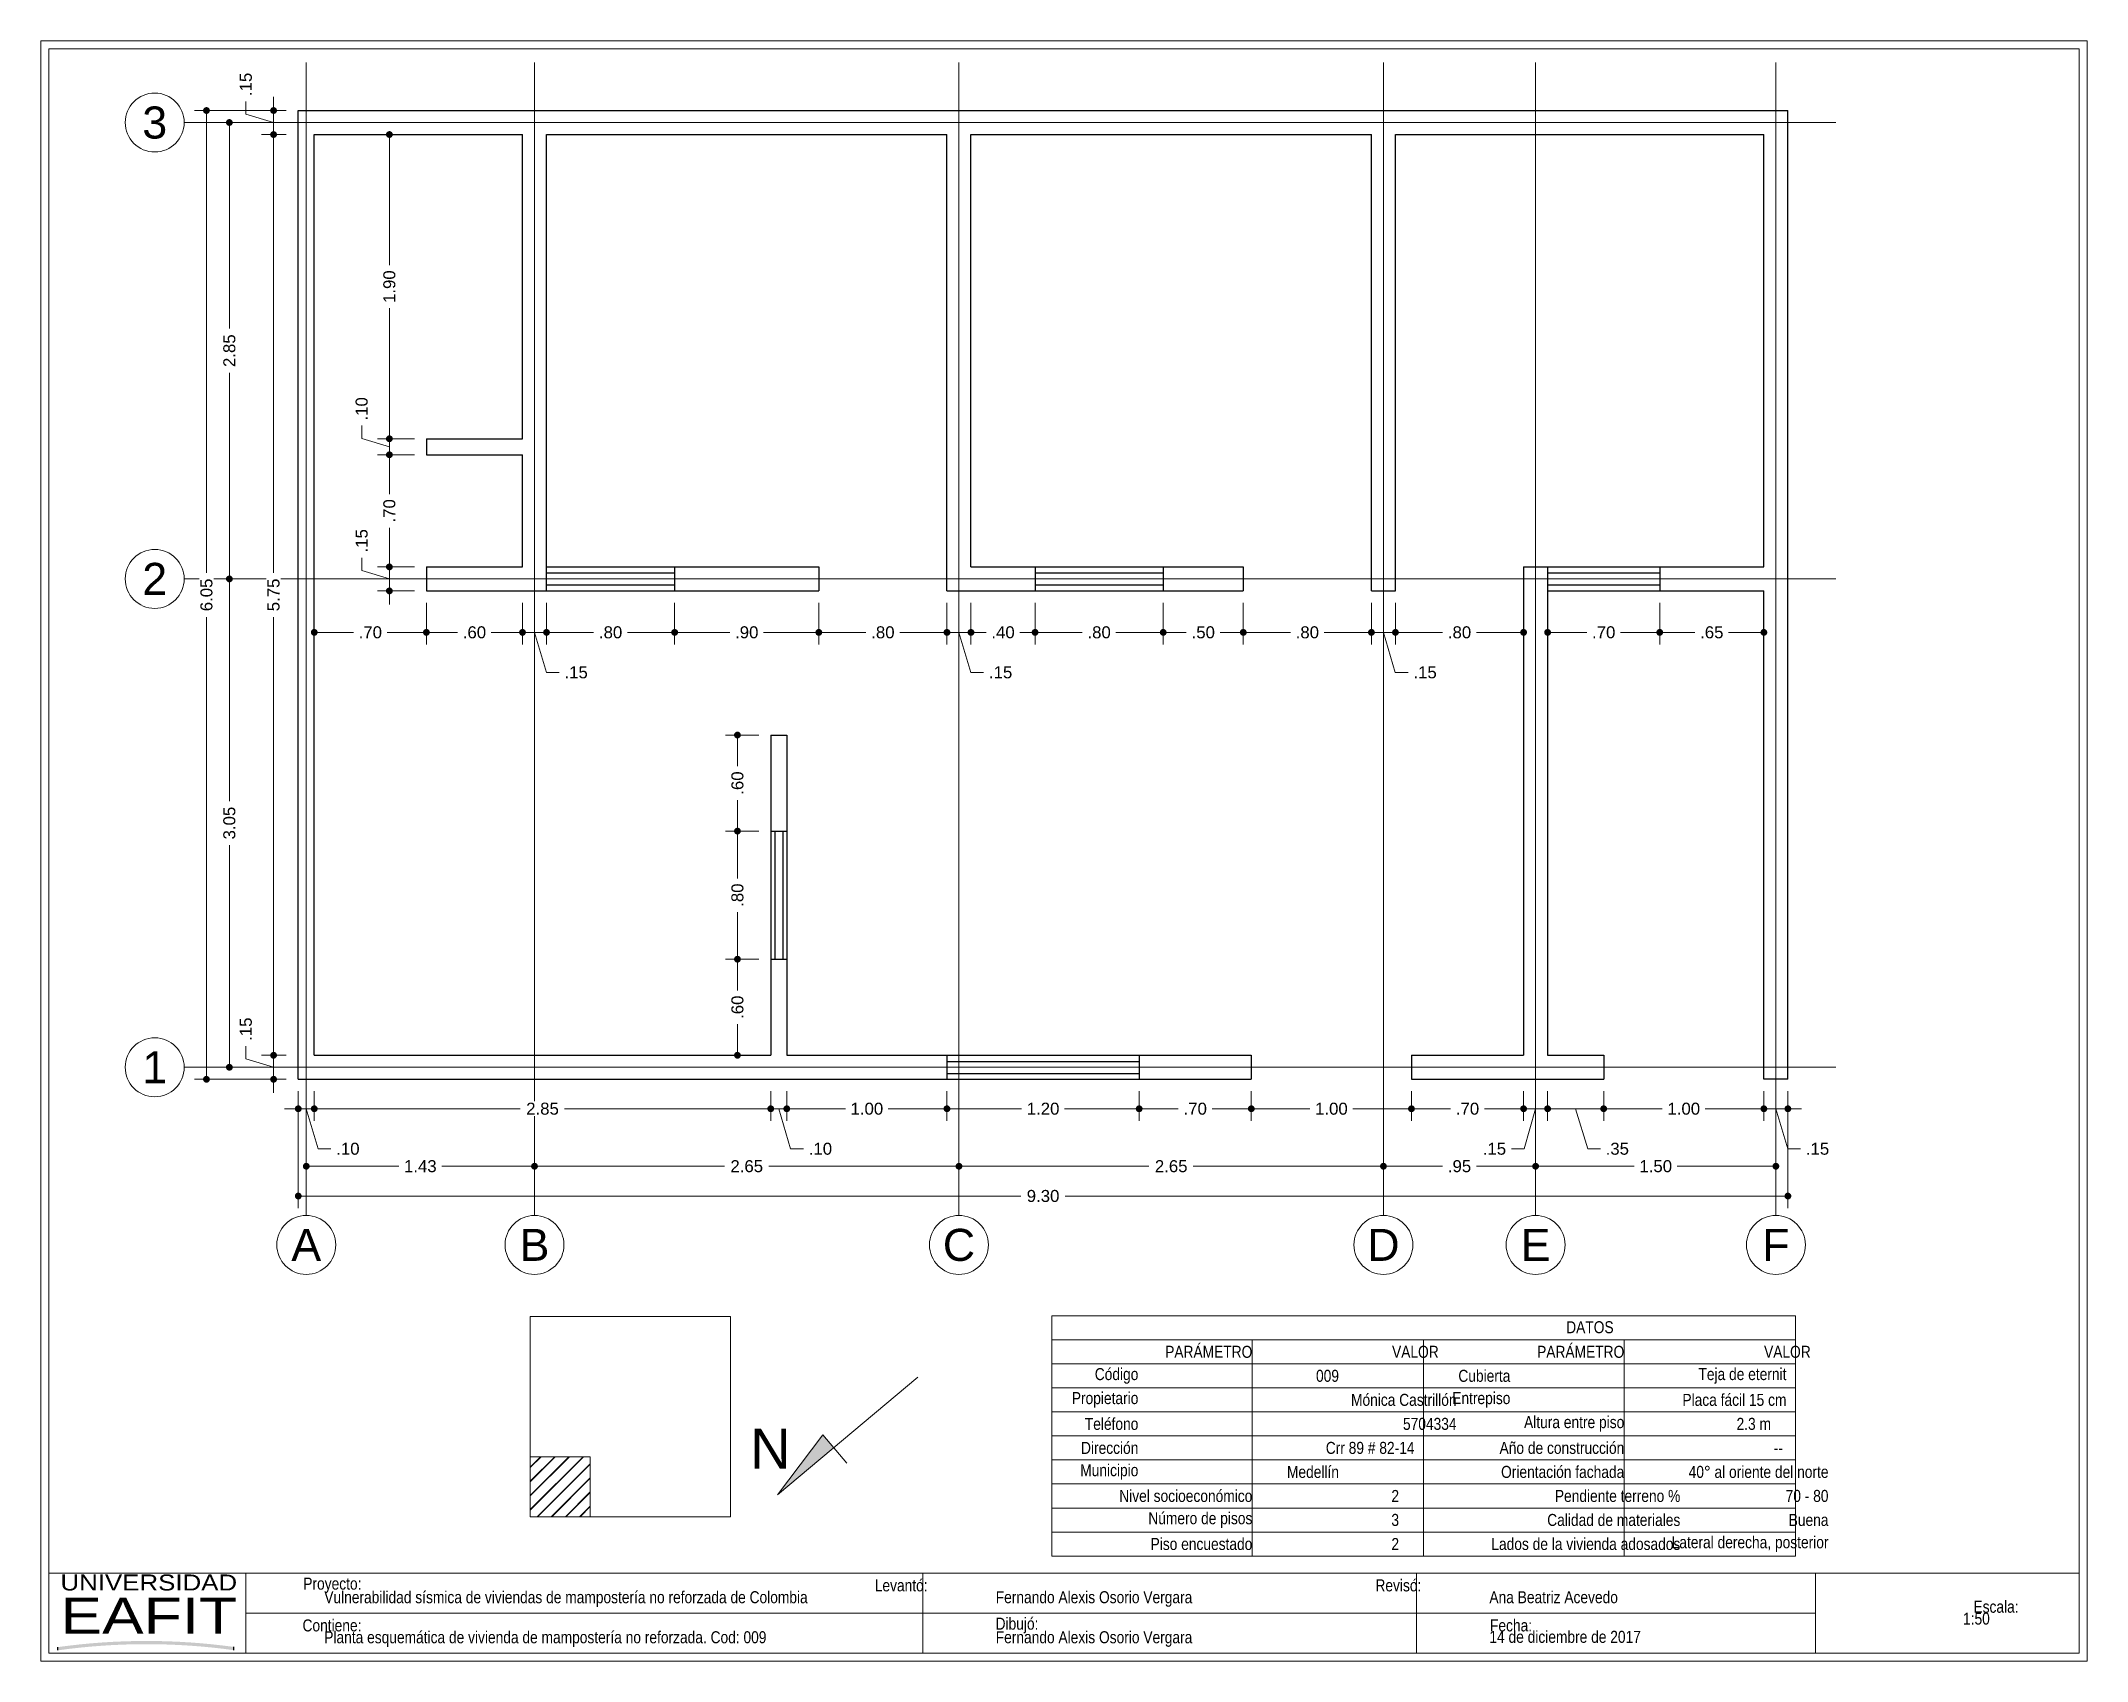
# Paper-space layout 'Layout1' of a CAD drawing. Header units: millimetres. Extents: x 0.001 to 0.256, y 0.001 to 0.203.
# The model-space entities are those that its viewports show. They can reach past a viewport. Long polylines and large blocks are cut down to what shows.
import ezdxf
from ezdxf.enums import TextEntityAlignment as Align

# ---------------------------------------------------------------- set-up
doc = ezdxf.new("R2010")
doc.units = ezdxf.units.MM
doc.header["$LTSCALE"] = 0.001
doc.linetypes.add('CENTER2', pattern=[28.575, 19.05, -3.175, 3.175, -3.175])
for name, color, linetype, lineweight in [('Cotas', 7, 'Continuous', 18), ('Ejes', 7, 'CENTER2', 5), ('Muros', 7, 'Continuous', 30), ('Ventanas', 250, 'Continuous', 25)]:
    doc.layers.add(name, color=color, linetype=linetype, lineweight=lineweight)
doc.layers.add('Eafit', color=7, linetype='Continuous', true_color=0x00006b)
doc.layers.add('Viewports', color=7, linetype='Continuous', lineweight=18, plot=False)
doc.styles.add('Eafit', font='ERASBD.TTF')
doc.styles.get("Standard").update_dxf_attribs({"font": 'arial.ttf'})
doc.styles.add('Texto', font='ARIALN.TTF')
doc.dimstyles.new('1-50', dxfattribs={"dimscale": 50, "dimtxt": 0.0015, "dimasz": 0.00085, "dimexe": 0.0015, "dimexo": 0.0015, "dimgap": 0.0008, "dimtad": 0, "dimzin": 4, "dimdsep": 46, "dimtxsty": 'Standard', "dimblk": 'DOT', "dimcen": 0.09, "dimclrd": 256, "dimclre": 256, "dimclrt": 256, "dimadec": 0, "dimazin": 0, "dimtfac": 1, "dimtmove": 0, "dimatfit": 2, "dimfxl": 0.0015, "dimtfill": 1, "dimtolj": 1, "dimtzin": 4, "dimlwd": -1, "dimlwe": -1, "dimarcsym": 0})

psp = doc.layouts.get("Layout1")

# ---------------------------------------------------------------- texts
at = {"layer": 'Cotas'}
psp.add_text('N', height=0.005, dxfattribs=at).set_placement((0.09171, 0.02715), align=Align.MIDDLE_CENTER)
at = {"layer": 'Cotas', "style": 'Texto'}
for s, p in [('Vulnerabilidad sísmica de viviendas de mampostería no reforzada de Colombia', (0.036, 0.00784)), ('Fernando Alexis Osorio Vergara', (0.11984, 0.00784)), ('Ana Beatriz Acevedo', (0.18148, 0.00784)), ('1:50', (0.24062, 0.00517)), ('Planta esquemática de vivienda de mampostería no reforzada. Cod: 009', (0.036, 0.00284)), ('Fernando Alexis Osorio Vergara', (0.11984, 0.00284)), ('14 de diciembre de 2017', (0.18148, 0.00289))]:
    psp.add_text(s, height=0.0015, dxfattribs=at).set_placement(p)
at = {"layer": 'Cotas', "char_height": 0.0015, "attachment_point": 6, "style": 'Texto'}
for s, insert, width in [('DATOS', (0.19699, 0.0423), 0.0476342), ('PARÁMETRO', (0.15188, 0.03923), 0.0250473), ('VALOR', (0.17515, 0.03923), 0.0257008), ('PARÁMETRO', (0.19832, 0.03923), 0.0250473), ('VALOR', (0.2216, 0.03923), 0.0257008), ('Código', (0.13765, 0.03623), 0.010177), ('009', (0.1627, 0.03623), 0.0101769), ('Cubierta', (0.1841, 0.03623), 0.010177), ('Teja de eternit', (0.21857, 0.03623), 0.0196039), ('Propietario', (0.13765, 0.03323), 0.010177), ('Mónica Castrillón', (0.17738, 0.03323), 0.0248539), ('Entrepiso', (0.1841, 0.03323), 0.010177), ('Placa fácil 15 cm', (0.21857, 0.03323), 0.0196039), ('Teléfono', (0.13765, 0.03023), 0.010177), ('5704334', (0.17738, 0.03023), 0.0248539), ('Altura entre piso', (0.19832, 0.03023), 0.0244012), ('2.3 m', (0.21664, 0.03023), 0.0176769), ('Dirección', (0.13765, 0.02723), 0.010177), ('Crr 89 # 82-14', (0.17213, 0.02723), 0.0196039), ('Año de construcción', (0.19832, 0.02723), 0.0244012), ('--', (0.21814, 0.02723), 0.0191769), ('Municipio', (0.13765, 0.02423), 0.010177), ('Medellín', (0.1627, 0.02423), 0.0101769), ('Orientación fachada', (0.19832, 0.02423), 0.0244012), ('40° al oriente del norte', (0.22382, 0.02423), 0.0248539), ('Nivel socioeconómico', (0.15188, 0.02123), 0.0244012), ('2', (0.1702, 0.02123), 0.0176769), ('Pendiente terreno %', (0.20532, 0.02123), 0.0313948), ('70 - 80', (0.22382, 0.02123), 0.0248539), ('Número de pisos', (0.15188, 0.01823), 0.0244012), ('3', (0.1702, 0.01823), 0.0176769), ('Calidad de materiales', (0.20532, 0.01823), 0.0313948), ('Buena', (0.22382, 0.01823), 0.0248539), ('Piso encuestado', (0.15188, 0.01523), 0.0244012), ('2', (0.1702, 0.01523), 0.0176769), ('Lados de la vivienda adosados', (0.20532, 0.01523), 0.0313948), ('Lateral derecha, posterior', (0.22382, 0.01523), 0.0248539), ('Proyecto:', (0.04064, 0.01006), 0.0138629), ('Escala:', (0.24756, 0.00739), 0.0138629), ('Contiene:', (0.04064, 0.00506), 0.0138629), ('Dibujó:', (0.12517, 0.00506), 0.0138629), ('Fecha:', (0.18681, 0.00506), 0.0138629)]:
    psp.add_mtext(s, dxfattribs=dict(at, insert=insert, width=width))
for s, insert in [('Levantó:', (0.11133, 0.01006)), ('Revisó:', (0.17298, 0.01006))]:
    psp.add_mtext(s, dxfattribs=dict(at, insert=insert))

msp = doc.modelspace()

# ---------------------------------------------------------------- texts
at = {"layer": 'Ejes'}
for s, p in [('3', (2570.769, 891.629)), ('2', (2570.769, 888.779)), ('1', (2570.769, 885.729)), ('A', (2571.715, 884.62)), ('B', (2573.14, 884.62)), ('C', (2575.79, 884.62)), ('D', (2578.44, 884.62)), ('E', (2579.39, 884.62)), ('F', (2580.89, 884.62))]:
    msp.add_text(s, height=0.2, dxfattribs=at).set_placement(p, align=Align.MIDDLE_CENTER)

# ---------------------------------------------------------------- blocks, each defined once
blk = doc.blocks.new('eafit')
at = {"layer": 'Eafit'}
h = blk.add_hatch(color=256, dxfattribs=at)
h.dxf.hatch_style = 1
h.paths.add_polyline_path([(0.00224, 0.0015), (0.00224, 0.00069, -0.069128), (0.04619, 0.00073), (0.04619, 0.00154, 0.06878)])
for p, q in [((0.00224, 0.00069), (0.00224, 0.0015)), ((0.04619, 0.00073), (0.04619, 0.00154))]:
    blk.add_line(p, q, dxfattribs=at)
at = {"layer": 'Eafit', "style": 'Eafit'}
for s, height, width, p, p2 in [('UNIVERSIDAD', 0.004, 1.005949, (0.00288, 0.01564), (0.047, 0.01564)), ('EAFIT', 0.009, 1.061888, (0.00289, 0.00482), (0.04701, 0.00482))]:
    blk.add_text(s, height=height, dxfattribs=dict(at, width=width)).set_placement(p, p2, align=Align.FIT)
blk = doc.blocks.new('_DOT')
at = {"color": 0, "linetype": 'ByBlock'}
blk.add_line((-0.5, 0), (-1, 0), dxfattribs=at)
at = {"color": 0, "linetype": 'ByBlock', "const_width": 0.5}
blk.add_lwpolyline([(-0.25, 0, 1), (0.25, 0, 1)], format="xyb", close=True, dxfattribs=at)
blk = doc.blocks.new('*D3')
at = {"layer": 'Cotas', "transparency": 16777216}
for p, q in [((2571.665, 885.579), (2571.665, 884.85)), ((2580.965, 885.579), (2580.965, 884.85)), ((2571.707, 884.925), (2576.177, 884.925)), ((2580.922, 884.925), (2576.452, 884.925))]:
    blk.add_line(p, q, dxfattribs=at)
at = {"layer": 'Defpoints', "color": 0, "transparency": 16777216}
for p in [(2571.665, 885.654), (2580.965, 885.654), (2580.965, 884.925)]:
    blk.add_point(p, dxfattribs=at)
at = {"layer": 'Cotas', "transparency": 16777216, "xscale": 0.0425, "yscale": 0.0425, "zscale": 0.0425, "rotation": 180}
blk.add_blockref('_DOT', (2571.665, 884.925), dxfattribs=at)
at = {"layer": 'Cotas', "transparency": 16777216, "xscale": 0.0425, "yscale": 0.0425, "zscale": 0.0425}
blk.add_blockref('_DOT', (2580.965, 884.925), dxfattribs=at)
at = {"layer": 'Cotas', "transparency": 16777216, "insert": (2576.315, 884.925), "char_height": 0.075, "attachment_point": 5, "bg_fill": 3, "box_fill_scale": 1.1, "bg_fill_color": 256, "bg_fill_true_color": 13158600, "bg_fill_transparency": 0}
blk.add_mtext('\\A1;9.30', dxfattribs=at)
blk = doc.blocks.new('*D4')
at = {"layer": 'Cotas', "transparency": 16777216}
for p, q in [((2571.715, 885.579), (2571.715, 885.036)), ((2573.14, 885.579), (2573.14, 885.036)), ((2571.757, 885.111), (2572.293, 885.111)), ((2573.097, 885.111), (2572.561, 885.111))]:
    blk.add_line(p, q, dxfattribs=at)
at = {"layer": 'Defpoints', "color": 0, "transparency": 16777216}
for p in [(2571.715, 885.654), (2573.14, 885.654), (2573.14, 885.111)]:
    blk.add_point(p, dxfattribs=at)
at = {"layer": 'Cotas', "transparency": 16777216, "xscale": 0.0425, "yscale": 0.0425, "zscale": 0.0425, "rotation": 180}
blk.add_blockref('_DOT', (2571.715, 885.111), dxfattribs=at)
at = {"layer": 'Cotas', "transparency": 16777216, "xscale": 0.0425, "yscale": 0.0425, "zscale": 0.0425}
blk.add_blockref('_DOT', (2573.14, 885.111), dxfattribs=at)
at = {"layer": 'Cotas', "transparency": 16777216, "insert": (2572.427, 885.111), "char_height": 0.075, "attachment_point": 5, "bg_fill": 3, "box_fill_scale": 1.1, "bg_fill_color": 256, "bg_fill_true_color": 13158600, "bg_fill_transparency": 0}
blk.add_mtext('\\A1;1.43', dxfattribs=at)
blk = doc.blocks.new('*D5')
at = {"layer": 'Cotas', "transparency": 16777216}
for p, q in [((2573.14, 885.579), (2573.14, 885.036)), ((2575.79, 885.579), (2575.79, 885.036)), ((2573.182, 885.111), (2574.326, 885.111)), ((2575.747, 885.111), (2574.603, 885.111))]:
    blk.add_line(p, q, dxfattribs=at)
at = {"layer": 'Defpoints', "color": 0, "transparency": 16777216}
for p in [(2573.14, 885.654), (2575.79, 885.654), (2575.79, 885.111)]:
    blk.add_point(p, dxfattribs=at)
at = {"layer": 'Cotas', "transparency": 16777216, "xscale": 0.0425, "yscale": 0.0425, "zscale": 0.0425, "rotation": 180}
blk.add_blockref('_DOT', (2573.14, 885.111), dxfattribs=at)
at = {"layer": 'Cotas', "transparency": 16777216, "xscale": 0.0425, "yscale": 0.0425, "zscale": 0.0425}
blk.add_blockref('_DOT', (2575.79, 885.111), dxfattribs=at)
at = {"layer": 'Cotas', "transparency": 16777216, "insert": (2574.465, 885.111), "char_height": 0.075, "attachment_point": 5, "bg_fill": 3, "box_fill_scale": 1.1, "bg_fill_color": 256, "bg_fill_true_color": 13158600, "bg_fill_transparency": 0}
blk.add_mtext('\\A1;2.65', dxfattribs=at)
blk = doc.blocks.new('*D6')
at = {"layer": 'Cotas', "transparency": 16777216}
for p, q in [((2578.44, 885.654), (2578.44, 885.036)), ((2575.79, 885.579), (2575.79, 885.036)), ((2575.832, 885.111), (2576.976, 885.111)), ((2578.397, 885.111), (2577.253, 885.111))]:
    blk.add_line(p, q, dxfattribs=at)
at = {"layer": 'Defpoints', "color": 0, "transparency": 16777216}
for p in [(2575.79, 885.654), (2578.44, 885.729), (2578.44, 885.111)]:
    blk.add_point(p, dxfattribs=at)
at = {"layer": 'Cotas', "transparency": 16777216, "xscale": 0.0425, "yscale": 0.0425, "zscale": 0.0425, "rotation": 180}
blk.add_blockref('_DOT', (2575.79, 885.111), dxfattribs=at)
at = {"layer": 'Cotas', "transparency": 16777216, "xscale": 0.0425, "yscale": 0.0425, "zscale": 0.0425}
blk.add_blockref('_DOT', (2578.44, 885.111), dxfattribs=at)
at = {"layer": 'Cotas', "transparency": 16777216, "insert": (2577.115, 885.111), "char_height": 0.075, "attachment_point": 5, "bg_fill": 3, "box_fill_scale": 1.1, "bg_fill_color": 256, "bg_fill_true_color": 13158600, "bg_fill_transparency": 0}
blk.add_mtext('\\A1;2.65', dxfattribs=at)
blk = doc.blocks.new('*D7')
at = {"layer": 'Cotas', "transparency": 16777216}
for p, q in [((2578.44, 885.654), (2578.44, 885.036)), ((2579.39, 885.654), (2579.39, 885.036)), ((2578.482, 885.111), (2578.809, 885.111)), ((2579.347, 885.111), (2579.02, 885.111))]:
    blk.add_line(p, q, dxfattribs=at)
at = {"layer": 'Defpoints', "color": 0, "transparency": 16777216}
for p in [(2578.44, 885.729), (2579.39, 885.729), (2579.39, 885.111)]:
    blk.add_point(p, dxfattribs=at)
at = {"layer": 'Cotas', "transparency": 16777216, "xscale": 0.0425, "yscale": 0.0425, "zscale": 0.0425, "rotation": 180}
blk.add_blockref('_DOT', (2578.44, 885.111), dxfattribs=at)
at = {"layer": 'Cotas', "transparency": 16777216, "xscale": 0.0425, "yscale": 0.0425, "zscale": 0.0425}
blk.add_blockref('_DOT', (2579.39, 885.111), dxfattribs=at)
at = {"layer": 'Cotas', "transparency": 16777216, "insert": (2578.915, 885.111), "char_height": 0.075, "attachment_point": 5, "bg_fill": 3, "box_fill_scale": 1.1, "bg_fill_color": 256, "bg_fill_true_color": 13158600, "bg_fill_transparency": 0}
blk.add_mtext('\\A1;.95', dxfattribs=at)
blk = doc.blocks.new('*D8')
at = {"layer": 'Cotas', "transparency": 16777216}
for p, q in [((2579.39, 885.654), (2579.39, 885.036)), ((2580.89, 885.579), (2580.89, 885.036)), ((2579.432, 885.111), (2580.006, 885.111)), ((2580.847, 885.111), (2580.273, 885.111))]:
    blk.add_line(p, q, dxfattribs=at)
at = {"layer": 'Defpoints', "color": 0, "transparency": 16777216}
for p in [(2579.39, 885.729), (2580.89, 885.654), (2580.89, 885.111)]:
    blk.add_point(p, dxfattribs=at)
at = {"layer": 'Cotas', "transparency": 16777216, "xscale": 0.0425, "yscale": 0.0425, "zscale": 0.0425, "rotation": 180}
blk.add_blockref('_DOT', (2579.39, 885.111), dxfattribs=at)
at = {"layer": 'Cotas', "transparency": 16777216, "xscale": 0.0425, "yscale": 0.0425, "zscale": 0.0425}
blk.add_blockref('_DOT', (2580.89, 885.111), dxfattribs=at)
at = {"layer": 'Cotas', "transparency": 16777216, "insert": (2580.14, 885.111), "char_height": 0.075, "attachment_point": 5, "bg_fill": 3, "box_fill_scale": 1.1, "bg_fill_color": 256, "bg_fill_true_color": 13158600, "bg_fill_transparency": 0}
blk.add_mtext('\\A1;1.50', dxfattribs=at)
blk = doc.blocks.new('*D9')
at = {"layer": 'Cotas', "transparency": 16777216}
for p, q in [((2571.765, 885.579), (2571.765, 885.395)), ((2574.615, 885.579), (2574.615, 885.395)), ((2571.807, 885.47), (2573.051, 885.47)), ((2574.572, 885.47), (2573.328, 885.47))]:
    blk.add_line(p, q, dxfattribs=at)
at = {"layer": 'Defpoints', "color": 0, "transparency": 16777216}
for p in [(2571.765, 885.654), (2574.615, 885.654), (2574.615, 885.47)]:
    blk.add_point(p, dxfattribs=at)
at = {"layer": 'Cotas', "transparency": 16777216, "xscale": 0.0425, "yscale": 0.0425, "zscale": 0.0425, "rotation": 180}
blk.add_blockref('_DOT', (2571.765, 885.47), dxfattribs=at)
at = {"layer": 'Cotas', "transparency": 16777216, "xscale": 0.0425, "yscale": 0.0425, "zscale": 0.0425}
blk.add_blockref('_DOT', (2574.615, 885.47), dxfattribs=at)
at = {"layer": 'Cotas', "transparency": 16777216, "insert": (2573.19, 885.47), "char_height": 0.075, "attachment_point": 5, "bg_fill": 3, "box_fill_scale": 1.1, "bg_fill_color": 256, "bg_fill_true_color": 13158600, "bg_fill_transparency": 0}
blk.add_mtext('\\A1;2.85', dxfattribs=at)
blk = doc.blocks.new('*D10')
at = {"layer": 'Cotas', "transparency": 16777216}
for p, q in [((2574.715, 885.579), (2574.715, 885.395)), ((2575.715, 885.579), (2575.715, 885.395)), ((2574.757, 885.47), (2575.081, 885.47)), ((2575.672, 885.47), (2575.348, 885.47))]:
    blk.add_line(p, q, dxfattribs=at)
at = {"layer": 'Defpoints', "color": 0, "transparency": 16777216}
for p in [(2574.715, 885.654), (2575.715, 885.654), (2575.715, 885.47)]:
    blk.add_point(p, dxfattribs=at)
at = {"layer": 'Cotas', "transparency": 16777216, "xscale": 0.0425, "yscale": 0.0425, "zscale": 0.0425, "rotation": 180}
blk.add_blockref('_DOT', (2574.715, 885.47), dxfattribs=at)
at = {"layer": 'Cotas', "transparency": 16777216, "xscale": 0.0425, "yscale": 0.0425, "zscale": 0.0425}
blk.add_blockref('_DOT', (2575.715, 885.47), dxfattribs=at)
at = {"layer": 'Cotas', "transparency": 16777216, "insert": (2575.215, 885.47), "char_height": 0.075, "attachment_point": 5, "bg_fill": 3, "box_fill_scale": 1.1, "bg_fill_color": 256, "bg_fill_true_color": 13158600, "bg_fill_transparency": 0}
blk.add_mtext('\\A1;1.00', dxfattribs=at)
blk = doc.blocks.new('*D11')
at = {"layer": 'Cotas', "transparency": 16777216}
for p, q in [((2575.715, 885.579), (2575.715, 885.395)), ((2576.915, 885.579), (2576.915, 885.395)), ((2575.757, 885.47), (2576.181, 885.47)), ((2576.872, 885.47), (2576.448, 885.47))]:
    blk.add_line(p, q, dxfattribs=at)
at = {"layer": 'Defpoints', "color": 0, "transparency": 16777216}
for p in [(2575.715, 885.654), (2576.915, 885.654), (2576.915, 885.47)]:
    blk.add_point(p, dxfattribs=at)
at = {"layer": 'Cotas', "transparency": 16777216, "xscale": 0.0425, "yscale": 0.0425, "zscale": 0.0425, "rotation": 180}
blk.add_blockref('_DOT', (2575.715, 885.47), dxfattribs=at)
at = {"layer": 'Cotas', "transparency": 16777216, "xscale": 0.0425, "yscale": 0.0425, "zscale": 0.0425}
blk.add_blockref('_DOT', (2576.915, 885.47), dxfattribs=at)
at = {"layer": 'Cotas', "transparency": 16777216, "insert": (2576.315, 885.47), "char_height": 0.075, "attachment_point": 5, "bg_fill": 3, "box_fill_scale": 1.1, "bg_fill_color": 256, "bg_fill_true_color": 13158600, "bg_fill_transparency": 0}
blk.add_mtext('\\A1;1.20', dxfattribs=at)
blk = doc.blocks.new('*D12')
at = {"layer": 'Cotas', "transparency": 16777216}
for p, q in [((2576.915, 885.579), (2576.915, 885.395)), ((2577.615, 885.579), (2577.615, 885.395)), ((2576.957, 885.47), (2577.159, 885.47)), ((2577.572, 885.47), (2577.37, 885.47))]:
    blk.add_line(p, q, dxfattribs=at)
at = {"layer": 'Defpoints', "color": 0, "transparency": 16777216}
for p in [(2576.915, 885.654), (2577.615, 885.654), (2577.615, 885.47)]:
    blk.add_point(p, dxfattribs=at)
at = {"layer": 'Cotas', "transparency": 16777216, "xscale": 0.0425, "yscale": 0.0425, "zscale": 0.0425, "rotation": 180}
blk.add_blockref('_DOT', (2576.915, 885.47), dxfattribs=at)
at = {"layer": 'Cotas', "transparency": 16777216, "xscale": 0.0425, "yscale": 0.0425, "zscale": 0.0425}
blk.add_blockref('_DOT', (2577.615, 885.47), dxfattribs=at)
at = {"layer": 'Cotas', "transparency": 16777216, "insert": (2577.265, 885.47), "char_height": 0.075, "attachment_point": 5, "bg_fill": 3, "box_fill_scale": 1.1, "bg_fill_color": 256, "bg_fill_true_color": 13158600, "bg_fill_transparency": 0}
blk.add_mtext('\\A1;.70', dxfattribs=at)
blk = doc.blocks.new('*D13')
at = {"layer": 'Cotas', "transparency": 16777216}
for p, q in [((2577.615, 885.579), (2577.615, 885.395)), ((2578.615, 885.579), (2578.615, 885.395)), ((2577.657, 885.47), (2577.981, 885.47)), ((2578.572, 885.47), (2578.248, 885.47))]:
    blk.add_line(p, q, dxfattribs=at)
at = {"layer": 'Defpoints', "color": 0, "transparency": 16777216}
for p in [(2577.615, 885.654), (2578.615, 885.654), (2578.615, 885.47)]:
    blk.add_point(p, dxfattribs=at)
at = {"layer": 'Cotas', "transparency": 16777216, "xscale": 0.0425, "yscale": 0.0425, "zscale": 0.0425, "rotation": 180}
blk.add_blockref('_DOT', (2577.615, 885.47), dxfattribs=at)
at = {"layer": 'Cotas', "transparency": 16777216, "xscale": 0.0425, "yscale": 0.0425, "zscale": 0.0425}
blk.add_blockref('_DOT', (2578.615, 885.47), dxfattribs=at)
at = {"layer": 'Cotas', "transparency": 16777216, "insert": (2578.115, 885.47), "char_height": 0.075, "attachment_point": 5, "bg_fill": 3, "box_fill_scale": 1.1, "bg_fill_color": 256, "bg_fill_true_color": 13158600, "bg_fill_transparency": 0}
blk.add_mtext('\\A1;1.00', dxfattribs=at)
blk = doc.blocks.new('*D14')
at = {"layer": 'Cotas', "transparency": 16777216}
for p, q in [((2578.615, 885.579), (2578.615, 885.395)), ((2579.315, 885.579), (2579.315, 885.395)), ((2578.657, 885.47), (2578.859, 885.47)), ((2579.272, 885.47), (2579.07, 885.47))]:
    blk.add_line(p, q, dxfattribs=at)
at = {"layer": 'Defpoints', "color": 0, "transparency": 16777216}
for p in [(2578.615, 885.654), (2579.315, 885.654), (2579.315, 885.47)]:
    blk.add_point(p, dxfattribs=at)
at = {"layer": 'Cotas', "transparency": 16777216, "xscale": 0.0425, "yscale": 0.0425, "zscale": 0.0425, "rotation": 180}
blk.add_blockref('_DOT', (2578.615, 885.47), dxfattribs=at)
at = {"layer": 'Cotas', "transparency": 16777216, "xscale": 0.0425, "yscale": 0.0425, "zscale": 0.0425}
blk.add_blockref('_DOT', (2579.315, 885.47), dxfattribs=at)
at = {"layer": 'Cotas', "transparency": 16777216, "insert": (2578.965, 885.47), "char_height": 0.075, "attachment_point": 5, "bg_fill": 3, "box_fill_scale": 1.1, "bg_fill_color": 256, "bg_fill_true_color": 13158600, "bg_fill_transparency": 0}
blk.add_mtext('\\A1;.70', dxfattribs=at)
blk = doc.blocks.new('*D15')
at = {"layer": 'Cotas', "transparency": 16777216}
for p, q in [((2579.315, 885.579), (2579.315, 885.395)), ((2579.465, 885.579), (2579.465, 885.395)), ((2579.272, 885.47), (2579.23, 885.47)), ((2579.315, 885.47), (2579.465, 885.47)), ((2579.315, 885.47), (2579.465, 885.47)), ((2579.39, 885.47), (2579.319, 885.22)), ((2579.507, 885.47), (2579.55, 885.47)), ((2579.319, 885.22), (2579.239, 885.22))]:
    blk.add_line(p, q, dxfattribs=at)
at = {"layer": 'Defpoints', "color": 0, "transparency": 16777216}
for p in [(2579.315, 885.654), (2579.465, 885.654), (2579.465, 885.47)]:
    blk.add_point(p, dxfattribs=at)
at = {"layer": 'Cotas', "transparency": 16777216, "xscale": 0.0425, "yscale": 0.0425, "zscale": 0.0425}
blk.add_blockref('_DOT', (2579.315, 885.47), dxfattribs=at)
at = {"layer": 'Cotas', "transparency": 16777216, "xscale": 0.0425, "yscale": 0.0425, "zscale": 0.0425, "rotation": 180}
blk.add_blockref('_DOT', (2579.465, 885.47), dxfattribs=at)
at = {"layer": 'Cotas', "transparency": 16777216, "insert": (2579.133, 885.22), "char_height": 0.075, "attachment_point": 5, "bg_fill": 3, "box_fill_scale": 1.1, "bg_fill_color": 256, "bg_fill_true_color": 13158600, "bg_fill_transparency": 0}
blk.add_mtext('\\A1;.15', dxfattribs=at)
blk = doc.blocks.new('*D16')
at = {"layer": 'Cotas', "transparency": 16777216}
for p, q in [((2579.465, 885.579), (2579.465, 885.395)), ((2579.815, 885.579), (2579.815, 885.395)), ((2579.507, 885.47), (2579.772, 885.47)), ((2579.64, 885.47), (2579.715, 885.22)), ((2579.715, 885.22), (2579.795, 885.22))]:
    blk.add_line(p, q, dxfattribs=at)
at = {"layer": 'Defpoints', "color": 0, "transparency": 16777216}
for p in [(2579.465, 885.654), (2579.815, 885.654), (2579.815, 885.47)]:
    blk.add_point(p, dxfattribs=at)
at = {"layer": 'Cotas', "transparency": 16777216, "xscale": 0.0425, "yscale": 0.0425, "zscale": 0.0425, "rotation": 180}
blk.add_blockref('_DOT', (2579.465, 885.47), dxfattribs=at)
at = {"layer": 'Cotas', "transparency": 16777216, "xscale": 0.0425, "yscale": 0.0425, "zscale": 0.0425}
blk.add_blockref('_DOT', (2579.815, 885.47), dxfattribs=at)
at = {"layer": 'Cotas', "transparency": 16777216, "insert": (2579.9, 885.22), "char_height": 0.075, "attachment_point": 5, "bg_fill": 3, "box_fill_scale": 1.1, "bg_fill_color": 256, "bg_fill_true_color": 13158600, "bg_fill_transparency": 0}
blk.add_mtext('\\A1;.35', dxfattribs=at)
blk = doc.blocks.new('*D17')
at = {"layer": 'Cotas', "transparency": 16777216}
for p, q in [((2579.815, 885.579), (2579.815, 885.395)), ((2580.815, 885.579), (2580.815, 885.395)), ((2579.857, 885.47), (2580.181, 885.47)), ((2580.772, 885.47), (2580.448, 885.47))]:
    blk.add_line(p, q, dxfattribs=at)
at = {"layer": 'Defpoints', "color": 0, "transparency": 16777216}
for p in [(2579.815, 885.654), (2580.815, 885.654), (2580.815, 885.47)]:
    blk.add_point(p, dxfattribs=at)
at = {"layer": 'Cotas', "transparency": 16777216, "xscale": 0.0425, "yscale": 0.0425, "zscale": 0.0425, "rotation": 180}
blk.add_blockref('_DOT', (2579.815, 885.47), dxfattribs=at)
at = {"layer": 'Cotas', "transparency": 16777216, "xscale": 0.0425, "yscale": 0.0425, "zscale": 0.0425}
blk.add_blockref('_DOT', (2580.815, 885.47), dxfattribs=at)
at = {"layer": 'Cotas', "transparency": 16777216, "insert": (2580.315, 885.47), "char_height": 0.075, "attachment_point": 5, "bg_fill": 3, "box_fill_scale": 1.1, "bg_fill_color": 256, "bg_fill_true_color": 13158600, "bg_fill_transparency": 0}
blk.add_mtext('\\A1;1.00', dxfattribs=at)
blk = doc.blocks.new('*D18')
at = {"layer": 'Cotas', "transparency": 16777216}
for p, q in [((2580.815, 885.579), (2580.815, 885.395)), ((2580.965, 885.579), (2580.965, 885.395)), ((2580.772, 885.47), (2580.73, 885.47)), ((2580.815, 885.47), (2580.965, 885.47)), ((2580.815, 885.47), (2580.965, 885.47)), ((2580.89, 885.47), (2580.964, 885.22)), ((2581.007, 885.47), (2581.05, 885.47)), ((2580.964, 885.22), (2581.044, 885.22))]:
    blk.add_line(p, q, dxfattribs=at)
at = {"layer": 'Defpoints', "color": 0, "transparency": 16777216}
for p in [(2580.815, 885.654), (2580.965, 885.654), (2580.965, 885.47)]:
    blk.add_point(p, dxfattribs=at)
at = {"layer": 'Cotas', "transparency": 16777216, "xscale": 0.0425, "yscale": 0.0425, "zscale": 0.0425}
blk.add_blockref('_DOT', (2580.815, 885.47), dxfattribs=at)
at = {"layer": 'Cotas', "transparency": 16777216, "xscale": 0.0425, "yscale": 0.0425, "zscale": 0.0425, "rotation": 180}
blk.add_blockref('_DOT', (2580.965, 885.47), dxfattribs=at)
at = {"layer": 'Cotas', "transparency": 16777216, "insert": (2581.15, 885.22), "char_height": 0.075, "attachment_point": 5, "bg_fill": 3, "box_fill_scale": 1.1, "bg_fill_color": 256, "bg_fill_true_color": 13158600, "bg_fill_transparency": 0}
blk.add_mtext('\\A1;.15', dxfattribs=at)
blk = doc.blocks.new('*D19')
at = {"layer": 'Cotas', "transparency": 16777216}
for p, q in [((2571.665, 885.579), (2571.665, 885.395)), ((2571.765, 885.579), (2571.765, 885.395)), ((2571.622, 885.47), (2571.58, 885.47)), ((2571.765, 885.47), (2571.665, 885.47)), ((2571.765, 885.47), (2571.665, 885.47)), ((2571.715, 885.47), (2571.789, 885.22)), ((2571.807, 885.47), (2571.85, 885.47)), ((2571.789, 885.22), (2571.869, 885.22))]:
    blk.add_line(p, q, dxfattribs=at)
at = {"layer": 'Defpoints', "color": 0, "transparency": 16777216}
for p in [(2571.665, 885.654), (2571.765, 885.654), (2571.665, 885.47)]:
    blk.add_point(p, dxfattribs=at)
at = {"layer": 'Cotas', "transparency": 16777216, "xscale": 0.0425, "yscale": 0.0425, "zscale": 0.0425}
blk.add_blockref('_DOT', (2571.665, 885.47), dxfattribs=at)
at = {"layer": 'Cotas', "transparency": 16777216, "xscale": 0.0425, "yscale": 0.0425, "zscale": 0.0425, "rotation": 180}
blk.add_blockref('_DOT', (2571.765, 885.47), dxfattribs=at)
at = {"layer": 'Cotas', "transparency": 16777216, "insert": (2571.975, 885.22), "char_height": 0.075, "attachment_point": 5, "bg_fill": 3, "box_fill_scale": 1.1, "bg_fill_color": 256, "bg_fill_true_color": 13158600, "bg_fill_transparency": 0}
blk.add_mtext('\\A1;.10', dxfattribs=at)
blk = doc.blocks.new('*D20')
at = {"layer": 'Cotas', "transparency": 16777216}
for p, q in [((2574.615, 885.579), (2574.615, 885.395)), ((2574.715, 885.579), (2574.715, 885.395)), ((2574.572, 885.47), (2574.53, 885.47)), ((2574.615, 885.47), (2574.715, 885.47)), ((2574.615, 885.47), (2574.715, 885.47)), ((2574.665, 885.47), (2574.739, 885.22)), ((2574.757, 885.47), (2574.8, 885.47)), ((2574.739, 885.22), (2574.819, 885.22))]:
    blk.add_line(p, q, dxfattribs=at)
at = {"layer": 'Defpoints', "color": 0, "transparency": 16777216}
for p in [(2574.615, 885.654), (2574.715, 885.654), (2574.715, 885.47)]:
    blk.add_point(p, dxfattribs=at)
at = {"layer": 'Cotas', "transparency": 16777216, "xscale": 0.0425, "yscale": 0.0425, "zscale": 0.0425}
blk.add_blockref('_DOT', (2574.615, 885.47), dxfattribs=at)
at = {"layer": 'Cotas', "transparency": 16777216, "xscale": 0.0425, "yscale": 0.0425, "zscale": 0.0425, "rotation": 180}
blk.add_blockref('_DOT', (2574.715, 885.47), dxfattribs=at)
at = {"layer": 'Cotas', "transparency": 16777216, "insert": (2574.925, 885.22), "char_height": 0.075, "attachment_point": 5, "bg_fill": 3, "box_fill_scale": 1.1, "bg_fill_color": 256, "bg_fill_true_color": 13158600, "bg_fill_transparency": 0}
blk.add_mtext('\\A1;.10', dxfattribs=at)
blk = doc.blocks.new('*D21')
at = {"layer": 'Cotas', "transparency": 16777216}
for p, q in [((2571.59, 891.704), (2571.017, 891.704)), ((2571.092, 891.661), (2571.092, 888.817)), ((2571.092, 885.696), (2571.092, 888.541)), ((2571.59, 885.654), (2571.017, 885.654))]:
    blk.add_line(p, q, dxfattribs=at)
at = {"layer": 'Defpoints', "color": 0, "transparency": 16777216}
for p in [(2571.092, 891.704), (2571.665, 891.704), (2571.665, 885.654)]:
    blk.add_point(p, dxfattribs=at)
at = {"layer": 'Cotas', "transparency": 16777216, "xscale": 0.0425, "yscale": 0.0425, "zscale": 0.0425}
for p, rotation in [((2571.092, 891.704), 90), ((2571.092, 885.654), 270)]:
    blk.add_blockref('_DOT', p, dxfattribs=dict(at, rotation=rotation))
at = {"layer": 'Cotas', "transparency": 16777216, "insert": (2571.092, 888.679), "char_height": 0.075, "attachment_point": 5, "rotation": 90, "bg_fill": 3, "box_fill_scale": 1.1, "bg_fill_color": 256, "bg_fill_true_color": 13158600, "bg_fill_transparency": 0}
blk.add_mtext('\\A1;6.05', dxfattribs=at)
blk = doc.blocks.new('*D22')
at = {"layer": 'Cotas', "transparency": 16777216}
for p, q in [((2571.59, 891.629), (2571.16, 891.629)), ((2571.235, 891.586), (2571.235, 890.342)), ((2571.235, 888.821), (2571.235, 890.065)), ((2571.59, 888.779), (2571.16, 888.779))]:
    blk.add_line(p, q, dxfattribs=at)
at = {"layer": 'Defpoints', "color": 0, "transparency": 16777216}
for p in [(2571.665, 891.629), (2571.235, 888.779), (2571.665, 888.779)]:
    blk.add_point(p, dxfattribs=at)
at = {"layer": 'Cotas', "transparency": 16777216, "xscale": 0.0425, "yscale": 0.0425, "zscale": 0.0425}
for p, rotation in [((2571.235, 891.629), 90), ((2571.235, 888.779), 270)]:
    blk.add_blockref('_DOT', p, dxfattribs=dict(at, rotation=rotation))
at = {"layer": 'Cotas', "transparency": 16777216, "insert": (2571.235, 890.204), "char_height": 0.075, "attachment_point": 5, "rotation": 90, "bg_fill": 3, "box_fill_scale": 1.1, "bg_fill_color": 256, "bg_fill_true_color": 13158600, "bg_fill_transparency": 0}
blk.add_mtext('\\A1;2.85', dxfattribs=at)
blk = doc.blocks.new('*D23')
at = {"layer": 'Cotas', "transparency": 16777216}
for p, q in [((2571.59, 888.779), (2571.16, 888.779)), ((2571.235, 888.736), (2571.235, 887.391)), ((2571.235, 885.771), (2571.235, 887.116)), ((2571.59, 885.729), (2571.16, 885.729))]:
    blk.add_line(p, q, dxfattribs=at)
at = {"layer": 'Defpoints', "color": 0, "transparency": 16777216}
for p in [(2571.665, 888.779), (2571.235, 885.729), (2571.665, 885.729)]:
    blk.add_point(p, dxfattribs=at)
at = {"layer": 'Cotas', "transparency": 16777216, "xscale": 0.0425, "yscale": 0.0425, "zscale": 0.0425}
for p, rotation in [((2571.235, 888.779), 90), ((2571.235, 885.729), 270)]:
    blk.add_blockref('_DOT', p, dxfattribs=dict(at, rotation=rotation))
at = {"layer": 'Cotas', "transparency": 16777216, "insert": (2571.235, 887.254), "char_height": 0.075, "attachment_point": 5, "rotation": 90, "bg_fill": 3, "box_fill_scale": 1.1, "bg_fill_color": 256, "bg_fill_true_color": 13158600, "bg_fill_transparency": 0}
blk.add_mtext('\\A1;3.05', dxfattribs=at)
blk = doc.blocks.new('*D24')
at = {"layer": 'Cotas', "transparency": 16777216}
for p, q in [((2574.54, 886.404), (2574.332, 886.404)), ((2574.407, 886.361), (2574.407, 886.209)), ((2574.407, 885.846), (2574.407, 885.998)), ((2574.54, 885.804), (2574.332, 885.804))]:
    blk.add_line(p, q, dxfattribs=at)
at = {"layer": 'Defpoints', "color": 0, "transparency": 16777216}
for p in [(2574.407, 886.404), (2574.615, 886.404), (2574.615, 885.804)]:
    blk.add_point(p, dxfattribs=at)
at = {"layer": 'Cotas', "transparency": 16777216, "xscale": 0.0425, "yscale": 0.0425, "zscale": 0.0425}
for p, rotation in [((2574.407, 886.404), 90), ((2574.407, 885.804), 270)]:
    blk.add_blockref('_DOT', p, dxfattribs=dict(at, rotation=rotation))
at = {"layer": 'Cotas', "transparency": 16777216, "insert": (2574.407, 886.104), "char_height": 0.075, "attachment_point": 5, "rotation": 90, "bg_fill": 3, "box_fill_scale": 1.1, "bg_fill_color": 256, "bg_fill_true_color": 13158600, "bg_fill_transparency": 0}
blk.add_mtext('\\A1;.60', dxfattribs=at)
blk = doc.blocks.new('*D25')
at = {"layer": 'Cotas', "transparency": 16777216}
for p, q in [((2574.54, 887.204), (2574.332, 887.204)), ((2574.407, 887.161), (2574.407, 886.909)), ((2574.407, 886.446), (2574.407, 886.698)), ((2574.54, 886.404), (2574.332, 886.404))]:
    blk.add_line(p, q, dxfattribs=at)
at = {"layer": 'Defpoints', "color": 0, "transparency": 16777216}
for p in [(2574.407, 887.204), (2574.615, 887.204), (2574.615, 886.404)]:
    blk.add_point(p, dxfattribs=at)
at = {"layer": 'Cotas', "transparency": 16777216, "xscale": 0.0425, "yscale": 0.0425, "zscale": 0.0425}
for p, rotation in [((2574.407, 887.204), 90), ((2574.407, 886.404), 270)]:
    blk.add_blockref('_DOT', p, dxfattribs=dict(at, rotation=rotation))
at = {"layer": 'Cotas', "transparency": 16777216, "insert": (2574.407, 886.804), "char_height": 0.075, "attachment_point": 5, "rotation": 90, "bg_fill": 3, "box_fill_scale": 1.1, "bg_fill_color": 256, "bg_fill_true_color": 13158600, "bg_fill_transparency": 0}
blk.add_mtext('\\A1;.80', dxfattribs=at)
blk = doc.blocks.new('*D26')
at = {"layer": 'Cotas', "transparency": 16777216}
for p, q in [((2574.54, 887.804), (2574.332, 887.804)), ((2574.407, 887.761), (2574.407, 887.609)), ((2574.407, 887.246), (2574.407, 887.398)), ((2574.54, 887.204), (2574.332, 887.204))]:
    blk.add_line(p, q, dxfattribs=at)
at = {"layer": 'Defpoints', "color": 0, "transparency": 16777216}
for p in [(2574.407, 887.804), (2574.615, 887.804), (2574.615, 887.204)]:
    blk.add_point(p, dxfattribs=at)
at = {"layer": 'Cotas', "transparency": 16777216, "xscale": 0.0425, "yscale": 0.0425, "zscale": 0.0425}
for p, rotation in [((2574.407, 887.804), 90), ((2574.407, 887.204), 270)]:
    blk.add_blockref('_DOT', p, dxfattribs=dict(at, rotation=rotation))
at = {"layer": 'Cotas', "transparency": 16777216, "insert": (2574.407, 887.504), "char_height": 0.075, "attachment_point": 5, "rotation": 90, "bg_fill": 3, "box_fill_scale": 1.1, "bg_fill_color": 256, "bg_fill_true_color": 13158600, "bg_fill_transparency": 0}
blk.add_mtext('\\A1;.60', dxfattribs=at)
blk = doc.blocks.new('*D27')
at = {"layer": 'Cotas', "transparency": 16777216}
for p, q in [((2572.465, 888.629), (2572.465, 888.37)), ((2573.065, 888.629), (2573.065, 888.37)), ((2572.507, 888.445), (2572.659, 888.445)), ((2573.022, 888.445), (2572.87, 888.445))]:
    blk.add_line(p, q, dxfattribs=at)
at = {"layer": 'Defpoints', "color": 0, "transparency": 16777216}
for p in [(2572.465, 888.704), (2573.065, 888.704), (2573.065, 888.445)]:
    blk.add_point(p, dxfattribs=at)
at = {"layer": 'Cotas', "transparency": 16777216, "xscale": 0.0425, "yscale": 0.0425, "zscale": 0.0425, "rotation": 180}
blk.add_blockref('_DOT', (2572.465, 888.445), dxfattribs=at)
at = {"layer": 'Cotas', "transparency": 16777216, "xscale": 0.0425, "yscale": 0.0425, "zscale": 0.0425}
blk.add_blockref('_DOT', (2573.065, 888.445), dxfattribs=at)
at = {"layer": 'Cotas', "transparency": 16777216, "insert": (2572.765, 888.445), "char_height": 0.075, "attachment_point": 5, "bg_fill": 3, "box_fill_scale": 1.1, "bg_fill_color": 256, "bg_fill_true_color": 13158600, "bg_fill_transparency": 0}
blk.add_mtext('\\A1;.60', dxfattribs=at)
blk = doc.blocks.new('*D28')
at = {"layer": 'Cotas', "transparency": 16777216}
for p, q in [((2573.215, 888.629), (2573.215, 888.37)), ((2574.015, 888.629), (2574.015, 888.37)), ((2573.257, 888.445), (2573.509, 888.445)), ((2573.972, 888.445), (2573.72, 888.445))]:
    blk.add_line(p, q, dxfattribs=at)
at = {"layer": 'Defpoints', "color": 0, "transparency": 16777216}
for p in [(2573.215, 888.704), (2574.015, 888.704), (2574.015, 888.445)]:
    blk.add_point(p, dxfattribs=at)
at = {"layer": 'Cotas', "transparency": 16777216, "xscale": 0.0425, "yscale": 0.0425, "zscale": 0.0425, "rotation": 180}
blk.add_blockref('_DOT', (2573.215, 888.445), dxfattribs=at)
at = {"layer": 'Cotas', "transparency": 16777216, "xscale": 0.0425, "yscale": 0.0425, "zscale": 0.0425}
blk.add_blockref('_DOT', (2574.015, 888.445), dxfattribs=at)
at = {"layer": 'Cotas', "transparency": 16777216, "insert": (2573.615, 888.445), "char_height": 0.075, "attachment_point": 5, "bg_fill": 3, "box_fill_scale": 1.1, "bg_fill_color": 256, "bg_fill_true_color": 13158600, "bg_fill_transparency": 0}
blk.add_mtext('\\A1;.80', dxfattribs=at)
blk = doc.blocks.new('*D29')
at = {"layer": 'Cotas', "transparency": 16777216}
for p, q in [((2574.015, 888.629), (2574.015, 888.37)), ((2574.915, 888.629), (2574.915, 888.37)), ((2574.057, 888.445), (2574.359, 888.445)), ((2574.872, 888.445), (2574.57, 888.445))]:
    blk.add_line(p, q, dxfattribs=at)
at = {"layer": 'Defpoints', "color": 0, "transparency": 16777216}
for p in [(2574.015, 888.704), (2574.915, 888.704), (2574.915, 888.445)]:
    blk.add_point(p, dxfattribs=at)
at = {"layer": 'Cotas', "transparency": 16777216, "xscale": 0.0425, "yscale": 0.0425, "zscale": 0.0425, "rotation": 180}
blk.add_blockref('_DOT', (2574.015, 888.445), dxfattribs=at)
at = {"layer": 'Cotas', "transparency": 16777216, "xscale": 0.0425, "yscale": 0.0425, "zscale": 0.0425}
blk.add_blockref('_DOT', (2574.915, 888.445), dxfattribs=at)
at = {"layer": 'Cotas', "transparency": 16777216, "insert": (2574.465, 888.445), "char_height": 0.075, "attachment_point": 5, "bg_fill": 3, "box_fill_scale": 1.1, "bg_fill_color": 256, "bg_fill_true_color": 13158600, "bg_fill_transparency": 0}
blk.add_mtext('\\A1;.90', dxfattribs=at)
blk = doc.blocks.new('*D30')
at = {"layer": 'Cotas', "transparency": 16777216}
for p, q in [((2574.915, 888.629), (2574.915, 888.37)), ((2575.715, 888.629), (2575.715, 888.37)), ((2574.957, 888.445), (2575.209, 888.445)), ((2575.672, 888.445), (2575.42, 888.445))]:
    blk.add_line(p, q, dxfattribs=at)
at = {"layer": 'Defpoints', "color": 0, "transparency": 16777216}
for p in [(2574.915, 888.704), (2575.715, 888.704), (2575.715, 888.445)]:
    blk.add_point(p, dxfattribs=at)
at = {"layer": 'Cotas', "transparency": 16777216, "xscale": 0.0425, "yscale": 0.0425, "zscale": 0.0425, "rotation": 180}
blk.add_blockref('_DOT', (2574.915, 888.445), dxfattribs=at)
at = {"layer": 'Cotas', "transparency": 16777216, "xscale": 0.0425, "yscale": 0.0425, "zscale": 0.0425}
blk.add_blockref('_DOT', (2575.715, 888.445), dxfattribs=at)
at = {"layer": 'Cotas', "transparency": 16777216, "insert": (2575.315, 888.445), "char_height": 0.075, "attachment_point": 5, "bg_fill": 3, "box_fill_scale": 1.1, "bg_fill_color": 256, "bg_fill_true_color": 13158600, "bg_fill_transparency": 0}
blk.add_mtext('\\A1;.80', dxfattribs=at)
blk = doc.blocks.new('*D31')
at = {"layer": 'Cotas', "transparency": 16777216}
for p, q in [((2575.865, 888.629), (2575.865, 888.37)), ((2576.265, 888.629), (2576.265, 888.37)), ((2575.907, 888.445), (2575.959, 888.445)), ((2576.222, 888.445), (2576.17, 888.445))]:
    blk.add_line(p, q, dxfattribs=at)
at = {"layer": 'Defpoints', "color": 0, "transparency": 16777216}
for p in [(2575.865, 888.704), (2576.265, 888.704), (2576.265, 888.445)]:
    blk.add_point(p, dxfattribs=at)
at = {"layer": 'Cotas', "transparency": 16777216, "xscale": 0.0425, "yscale": 0.0425, "zscale": 0.0425, "rotation": 180}
blk.add_blockref('_DOT', (2575.865, 888.445), dxfattribs=at)
at = {"layer": 'Cotas', "transparency": 16777216, "xscale": 0.0425, "yscale": 0.0425, "zscale": 0.0425}
blk.add_blockref('_DOT', (2576.265, 888.445), dxfattribs=at)
at = {"layer": 'Cotas', "transparency": 16777216, "insert": (2576.065, 888.445), "char_height": 0.075, "attachment_point": 5, "bg_fill": 3, "box_fill_scale": 1.1, "bg_fill_color": 256, "bg_fill_true_color": 13158600, "bg_fill_transparency": 0}
blk.add_mtext('\\A1;.40', dxfattribs=at)
blk = doc.blocks.new('*D32')
at = {"layer": 'Cotas', "transparency": 16777216}
for p, q in [((2576.265, 888.629), (2576.265, 888.37)), ((2577.065, 888.629), (2577.065, 888.37)), ((2576.307, 888.445), (2576.559, 888.445)), ((2577.022, 888.445), (2576.77, 888.445))]:
    blk.add_line(p, q, dxfattribs=at)
at = {"layer": 'Defpoints', "color": 0, "transparency": 16777216}
for p in [(2576.265, 888.704), (2577.065, 888.704), (2577.065, 888.445)]:
    blk.add_point(p, dxfattribs=at)
at = {"layer": 'Cotas', "transparency": 16777216, "xscale": 0.0425, "yscale": 0.0425, "zscale": 0.0425, "rotation": 180}
blk.add_blockref('_DOT', (2576.265, 888.445), dxfattribs=at)
at = {"layer": 'Cotas', "transparency": 16777216, "xscale": 0.0425, "yscale": 0.0425, "zscale": 0.0425}
blk.add_blockref('_DOT', (2577.065, 888.445), dxfattribs=at)
at = {"layer": 'Cotas', "transparency": 16777216, "insert": (2576.665, 888.445), "char_height": 0.075, "attachment_point": 5, "bg_fill": 3, "box_fill_scale": 1.1, "bg_fill_color": 256, "bg_fill_true_color": 13158600, "bg_fill_transparency": 0}
blk.add_mtext('\\A1;.80', dxfattribs=at)
blk = doc.blocks.new('*D33')
at = {"layer": 'Cotas', "transparency": 16777216}
for p, q in [((2577.065, 888.629), (2577.065, 888.37)), ((2577.565, 888.629), (2577.565, 888.37)), ((2577.107, 888.445), (2577.209, 888.445)), ((2577.522, 888.445), (2577.42, 888.445))]:
    blk.add_line(p, q, dxfattribs=at)
at = {"layer": 'Defpoints', "color": 0, "transparency": 16777216}
for p in [(2577.065, 888.704), (2577.565, 888.704), (2577.565, 888.445)]:
    blk.add_point(p, dxfattribs=at)
at = {"layer": 'Cotas', "transparency": 16777216, "xscale": 0.0425, "yscale": 0.0425, "zscale": 0.0425, "rotation": 180}
blk.add_blockref('_DOT', (2577.065, 888.445), dxfattribs=at)
at = {"layer": 'Cotas', "transparency": 16777216, "xscale": 0.0425, "yscale": 0.0425, "zscale": 0.0425}
blk.add_blockref('_DOT', (2577.565, 888.445), dxfattribs=at)
at = {"layer": 'Cotas', "transparency": 16777216, "insert": (2577.315, 888.445), "char_height": 0.075, "attachment_point": 5, "bg_fill": 3, "box_fill_scale": 1.1, "bg_fill_color": 256, "bg_fill_true_color": 13158600, "bg_fill_transparency": 0}
blk.add_mtext('\\A1;.50', dxfattribs=at)
blk = doc.blocks.new('*D34')
at = {"layer": 'Cotas', "transparency": 16777216}
for p, q in [((2577.565, 888.629), (2577.565, 888.37)), ((2578.365, 888.629), (2578.365, 888.37)), ((2577.607, 888.445), (2577.859, 888.445)), ((2578.322, 888.445), (2578.07, 888.445))]:
    blk.add_line(p, q, dxfattribs=at)
at = {"layer": 'Defpoints', "color": 0, "transparency": 16777216}
for p in [(2577.565, 888.704), (2578.365, 888.704), (2578.365, 888.445)]:
    blk.add_point(p, dxfattribs=at)
at = {"layer": 'Cotas', "transparency": 16777216, "xscale": 0.0425, "yscale": 0.0425, "zscale": 0.0425, "rotation": 180}
blk.add_blockref('_DOT', (2577.565, 888.445), dxfattribs=at)
at = {"layer": 'Cotas', "transparency": 16777216, "xscale": 0.0425, "yscale": 0.0425, "zscale": 0.0425}
blk.add_blockref('_DOT', (2578.365, 888.445), dxfattribs=at)
at = {"layer": 'Cotas', "transparency": 16777216, "insert": (2577.965, 888.445), "char_height": 0.075, "attachment_point": 5, "bg_fill": 3, "box_fill_scale": 1.1, "bg_fill_color": 256, "bg_fill_true_color": 13158600, "bg_fill_transparency": 0}
blk.add_mtext('\\A1;.80', dxfattribs=at)
blk = doc.blocks.new('*D35')
at = {"layer": 'Cotas', "transparency": 16777216}
for p, q in [((2578.365, 888.629), (2578.365, 888.37)), ((2578.515, 888.629), (2578.515, 888.37)), ((2578.322, 888.445), (2578.28, 888.445)), ((2578.365, 888.445), (2578.515, 888.445)), ((2578.365, 888.445), (2578.515, 888.445)), ((2578.44, 888.445), (2578.514, 888.195)), ((2578.557, 888.445), (2578.6, 888.445)), ((2578.514, 888.195), (2578.594, 888.195))]:
    blk.add_line(p, q, dxfattribs=at)
at = {"layer": 'Defpoints', "color": 0, "transparency": 16777216}
for p in [(2578.365, 888.704), (2578.515, 888.704), (2578.515, 888.445)]:
    blk.add_point(p, dxfattribs=at)
at = {"layer": 'Cotas', "transparency": 16777216, "xscale": 0.0425, "yscale": 0.0425, "zscale": 0.0425}
blk.add_blockref('_DOT', (2578.365, 888.445), dxfattribs=at)
at = {"layer": 'Cotas', "transparency": 16777216, "xscale": 0.0425, "yscale": 0.0425, "zscale": 0.0425, "rotation": 180}
blk.add_blockref('_DOT', (2578.515, 888.445), dxfattribs=at)
at = {"layer": 'Cotas', "transparency": 16777216, "insert": (2578.7, 888.195), "char_height": 0.075, "attachment_point": 5, "bg_fill": 3, "box_fill_scale": 1.1, "bg_fill_color": 256, "bg_fill_true_color": 13158600, "bg_fill_transparency": 0}
blk.add_mtext('\\A1;.15', dxfattribs=at)
blk = doc.blocks.new('*D36')
at = {"layer": 'Cotas', "transparency": 16777216}
for p, q in [((2578.515, 888.629), (2578.515, 888.37)), ((2579.315, 888.629), (2579.315, 888.37)), ((2578.557, 888.445), (2578.809, 888.445)), ((2579.272, 888.445), (2579.02, 888.445))]:
    blk.add_line(p, q, dxfattribs=at)
at = {"layer": 'Defpoints', "color": 0, "transparency": 16777216}
for p in [(2578.515, 888.704), (2579.315, 888.704), (2579.315, 888.445)]:
    blk.add_point(p, dxfattribs=at)
at = {"layer": 'Cotas', "transparency": 16777216, "xscale": 0.0425, "yscale": 0.0425, "zscale": 0.0425, "rotation": 180}
blk.add_blockref('_DOT', (2578.515, 888.445), dxfattribs=at)
at = {"layer": 'Cotas', "transparency": 16777216, "xscale": 0.0425, "yscale": 0.0425, "zscale": 0.0425}
blk.add_blockref('_DOT', (2579.315, 888.445), dxfattribs=at)
at = {"layer": 'Cotas', "transparency": 16777216, "insert": (2578.915, 888.445), "char_height": 0.075, "attachment_point": 5, "bg_fill": 3, "box_fill_scale": 1.1, "bg_fill_color": 256, "bg_fill_true_color": 13158600, "bg_fill_transparency": 0}
blk.add_mtext('\\A1;.80', dxfattribs=at)
blk = doc.blocks.new('*D37')
at = {"layer": 'Cotas', "transparency": 16777216}
for p, q in [((2579.465, 888.629), (2579.465, 888.37)), ((2580.165, 888.629), (2580.165, 888.37)), ((2579.507, 888.445), (2579.709, 888.445)), ((2580.122, 888.445), (2579.92, 888.445))]:
    blk.add_line(p, q, dxfattribs=at)
at = {"layer": 'Defpoints', "color": 0, "transparency": 16777216}
for p in [(2579.465, 888.704), (2580.165, 888.704), (2580.165, 888.445)]:
    blk.add_point(p, dxfattribs=at)
at = {"layer": 'Cotas', "transparency": 16777216, "xscale": 0.0425, "yscale": 0.0425, "zscale": 0.0425, "rotation": 180}
blk.add_blockref('_DOT', (2579.465, 888.445), dxfattribs=at)
at = {"layer": 'Cotas', "transparency": 16777216, "xscale": 0.0425, "yscale": 0.0425, "zscale": 0.0425}
blk.add_blockref('_DOT', (2580.165, 888.445), dxfattribs=at)
at = {"layer": 'Cotas', "transparency": 16777216, "insert": (2579.815, 888.445), "char_height": 0.075, "attachment_point": 5, "bg_fill": 3, "box_fill_scale": 1.1, "bg_fill_color": 256, "bg_fill_true_color": 13158600, "bg_fill_transparency": 0}
blk.add_mtext('\\A1;.70', dxfattribs=at)
blk = doc.blocks.new('*D38')
at = {"layer": 'Cotas', "transparency": 16777216}
for p, q in [((2580.165, 888.629), (2580.165, 888.37)), ((2580.815, 888.629), (2580.815, 888.37)), ((2580.207, 888.445), (2580.384, 888.445)), ((2580.772, 888.445), (2580.595, 888.445))]:
    blk.add_line(p, q, dxfattribs=at)
at = {"layer": 'Defpoints', "color": 0, "transparency": 16777216}
for p in [(2580.165, 888.704), (2580.815, 888.704), (2580.815, 888.445)]:
    blk.add_point(p, dxfattribs=at)
at = {"layer": 'Cotas', "transparency": 16777216, "xscale": 0.0425, "yscale": 0.0425, "zscale": 0.0425, "rotation": 180}
blk.add_blockref('_DOT', (2580.165, 888.445), dxfattribs=at)
at = {"layer": 'Cotas', "transparency": 16777216, "xscale": 0.0425, "yscale": 0.0425, "zscale": 0.0425}
blk.add_blockref('_DOT', (2580.815, 888.445), dxfattribs=at)
at = {"layer": 'Cotas', "transparency": 16777216, "insert": (2580.49, 888.445), "char_height": 0.075, "attachment_point": 5, "bg_fill": 3, "box_fill_scale": 1.1, "bg_fill_color": 256, "bg_fill_true_color": 13158600, "bg_fill_transparency": 0}
blk.add_mtext('\\A1;.65', dxfattribs=at)
blk = doc.blocks.new('*D39')
at = {"layer": 'Cotas', "transparency": 16777216}
for p, q in [((2572.39, 889.554), (2572.159, 889.554)), ((2572.234, 889.511), (2572.234, 889.309)), ((2572.234, 888.896), (2572.234, 889.098)), ((2572.39, 888.854), (2572.159, 888.854))]:
    blk.add_line(p, q, dxfattribs=at)
at = {"layer": 'Defpoints', "color": 0, "transparency": 16777216}
for p in [(2572.234, 889.554), (2572.465, 889.554), (2572.465, 888.854)]:
    blk.add_point(p, dxfattribs=at)
at = {"layer": 'Cotas', "transparency": 16777216, "xscale": 0.0425, "yscale": 0.0425, "zscale": 0.0425}
for p, rotation in [((2572.234, 889.554), 90), ((2572.234, 888.854), 270)]:
    blk.add_blockref('_DOT', p, dxfattribs=dict(at, rotation=rotation))
at = {"layer": 'Cotas', "transparency": 16777216, "insert": (2572.234, 889.204), "char_height": 0.075, "attachment_point": 5, "rotation": 90, "bg_fill": 3, "box_fill_scale": 1.1, "bg_fill_color": 256, "bg_fill_true_color": 13158600, "bg_fill_transparency": 0}
blk.add_mtext('\\A1;.70', dxfattribs=at)
blk = doc.blocks.new('*D40')
at = {"layer": 'Cotas', "transparency": 16777216}
for p, q in [((2572.061, 889.656), (2572.061, 889.736)), ((2572.234, 889.696), (2572.234, 889.739)), ((2572.234, 889.604), (2572.061, 889.656)), ((2572.39, 889.654), (2572.159, 889.654)), ((2572.234, 889.554), (2572.234, 889.654)), ((2572.234, 889.554), (2572.234, 889.654)), ((2572.39, 889.554), (2572.159, 889.554)), ((2572.234, 889.511), (2572.234, 889.469))]:
    blk.add_line(p, q, dxfattribs=at)
at = {"layer": 'Defpoints', "color": 0, "transparency": 16777216}
for p in [(2572.234, 889.654), (2572.465, 889.654), (2572.465, 889.554)]:
    blk.add_point(p, dxfattribs=at)
at = {"layer": 'Cotas', "transparency": 16777216, "xscale": 0.0425, "yscale": 0.0425, "zscale": 0.0425}
for p, rotation in [((2572.234, 889.654), 270), ((2572.234, 889.554), 90)]:
    blk.add_blockref('_DOT', p, dxfattribs=dict(at, rotation=rotation))
at = {"layer": 'Cotas', "transparency": 16777216, "insert": (2572.061, 889.841), "char_height": 0.075, "attachment_point": 5, "rotation": 90, "bg_fill": 3, "box_fill_scale": 1.1, "bg_fill_color": 256, "bg_fill_true_color": 13158600, "bg_fill_transparency": 0}
blk.add_mtext('\\A1;.10', dxfattribs=at)
blk = doc.blocks.new('*D41')
at = {"layer": 'Cotas', "transparency": 16777216}
for p, q in [((2572.34, 891.554), (2572.159, 891.554)), ((2572.234, 891.511), (2572.234, 890.738)), ((2572.234, 889.696), (2572.234, 890.47)), ((2572.39, 889.654), (2572.159, 889.654))]:
    blk.add_line(p, q, dxfattribs=at)
at = {"layer": 'Defpoints', "color": 0, "transparency": 16777216}
for p in [(2572.234, 891.554), (2572.415, 891.554), (2572.465, 889.654)]:
    blk.add_point(p, dxfattribs=at)
at = {"layer": 'Cotas', "transparency": 16777216, "xscale": 0.0425, "yscale": 0.0425, "zscale": 0.0425}
for p, rotation in [((2572.234, 891.554), 90), ((2572.234, 889.654), 270)]:
    blk.add_blockref('_DOT', p, dxfattribs=dict(at, rotation=rotation))
at = {"layer": 'Cotas', "transparency": 16777216, "insert": (2572.234, 890.604), "char_height": 0.075, "attachment_point": 5, "rotation": 90, "bg_fill": 3, "box_fill_scale": 1.1, "bg_fill_color": 256, "bg_fill_true_color": 13158600, "bg_fill_transparency": 0}
blk.add_mtext('\\A1;1.90', dxfattribs=at)
blk = doc.blocks.new('*D42')
at = {"layer": 'Cotas', "transparency": 16777216}
for p, q in [((2572.061, 888.831), (2572.061, 888.911)), ((2572.39, 888.854), (2572.159, 888.854)), ((2572.234, 888.896), (2572.234, 888.939)), ((2572.234, 888.854), (2572.234, 888.704)), ((2572.234, 888.854), (2572.234, 888.704)), ((2572.234, 888.779), (2572.061, 888.831)), ((2572.39, 888.704), (2572.159, 888.704)), ((2572.234, 888.661), (2572.234, 888.619))]:
    blk.add_line(p, q, dxfattribs=at)
at = {"layer": 'Defpoints', "color": 0, "transparency": 16777216}
for p in [(2572.465, 888.854), (2572.234, 888.704), (2572.465, 888.704)]:
    blk.add_point(p, dxfattribs=at)
at = {"layer": 'Cotas', "transparency": 16777216, "xscale": 0.0425, "yscale": 0.0425, "zscale": 0.0425}
for p, rotation in [((2572.234, 888.854), 270), ((2572.234, 888.704), 90)]:
    blk.add_blockref('_DOT', p, dxfattribs=dict(at, rotation=rotation))
at = {"layer": 'Cotas', "transparency": 16777216, "insert": (2572.061, 889.017), "char_height": 0.075, "attachment_point": 5, "rotation": 90, "bg_fill": 3, "box_fill_scale": 1.1, "bg_fill_color": 256, "bg_fill_true_color": 13158600, "bg_fill_transparency": 0}
blk.add_mtext('\\A1;.15', dxfattribs=at)
blk = doc.blocks.new('*D43')
at = {"layer": 'Cotas', "transparency": 16777216}
for p, q in [((2571.59, 891.554), (2571.436, 891.554)), ((2571.511, 891.511), (2571.511, 888.816)), ((2571.511, 885.846), (2571.511, 888.541)), ((2571.59, 885.804), (2571.436, 885.804))]:
    blk.add_line(p, q, dxfattribs=at)
at = {"layer": 'Defpoints', "color": 0, "transparency": 16777216}
for p in [(2571.665, 891.554), (2571.511, 885.804), (2571.665, 885.804)]:
    blk.add_point(p, dxfattribs=at)
at = {"layer": 'Cotas', "transparency": 16777216, "xscale": 0.0425, "yscale": 0.0425, "zscale": 0.0425}
for p, rotation in [((2571.511, 891.554), 90), ((2571.511, 885.804), 270)]:
    blk.add_blockref('_DOT', p, dxfattribs=dict(at, rotation=rotation))
at = {"layer": 'Cotas', "transparency": 16777216, "insert": (2571.511, 888.679), "char_height": 0.075, "attachment_point": 5, "rotation": 90, "bg_fill": 3, "box_fill_scale": 1.1, "bg_fill_color": 256, "bg_fill_true_color": 13158600, "bg_fill_transparency": 0}
blk.add_mtext('\\A1;5.75', dxfattribs=at)
blk = doc.blocks.new('*D44')
at = {"layer": 'Cotas', "transparency": 16777216}
for p, q in [((2571.511, 891.746), (2571.511, 891.789)), ((2571.338, 891.681), (2571.338, 891.761)), ((2571.511, 891.629), (2571.338, 891.681)), ((2571.59, 891.704), (2571.436, 891.704)), ((2571.511, 891.554), (2571.511, 891.704)), ((2571.511, 891.554), (2571.511, 891.704)), ((2571.59, 891.554), (2571.436, 891.554)), ((2571.511, 891.511), (2571.511, 891.469))]:
    blk.add_line(p, q, dxfattribs=at)
at = {"layer": 'Defpoints', "color": 0, "transparency": 16777216}
for p in [(2571.511, 891.704), (2571.665, 891.704), (2571.665, 891.554)]:
    blk.add_point(p, dxfattribs=at)
at = {"layer": 'Cotas', "transparency": 16777216, "xscale": 0.0425, "yscale": 0.0425, "zscale": 0.0425}
for p, rotation in [((2571.511, 891.704), 270), ((2571.511, 891.554), 90)]:
    blk.add_blockref('_DOT', p, dxfattribs=dict(at, rotation=rotation))
at = {"layer": 'Cotas', "transparency": 16777216, "insert": (2571.338, 891.867), "char_height": 0.075, "attachment_point": 5, "rotation": 90, "bg_fill": 3, "box_fill_scale": 1.1, "bg_fill_color": 256, "bg_fill_true_color": 13158600, "bg_fill_transparency": 0}
blk.add_mtext('\\A1;.15', dxfattribs=at)
blk = doc.blocks.new('*D45')
at = {"layer": 'Cotas', "transparency": 16777216}
for p, q in [((2571.338, 885.781), (2571.338, 885.861)), ((2571.511, 885.729), (2571.338, 885.781)), ((2571.59, 885.804), (2571.436, 885.804)), ((2571.511, 885.846), (2571.511, 885.889)), ((2571.511, 885.804), (2571.511, 885.654)), ((2571.511, 885.804), (2571.511, 885.654)), ((2571.59, 885.654), (2571.436, 885.654)), ((2571.511, 885.611), (2571.511, 885.569))]:
    blk.add_line(p, q, dxfattribs=at)
at = {"layer": 'Defpoints', "color": 0, "transparency": 16777216}
for p in [(2571.665, 885.804), (2571.511, 885.654), (2571.665, 885.654)]:
    blk.add_point(p, dxfattribs=at)
at = {"layer": 'Cotas', "transparency": 16777216, "xscale": 0.0425, "yscale": 0.0425, "zscale": 0.0425}
for p, rotation in [((2571.511, 885.804), 270), ((2571.511, 885.654), 90)]:
    blk.add_blockref('_DOT', p, dxfattribs=dict(at, rotation=rotation))
at = {"layer": 'Cotas', "transparency": 16777216, "insert": (2571.338, 885.967), "char_height": 0.075, "attachment_point": 5, "rotation": 90, "bg_fill": 3, "box_fill_scale": 1.1, "bg_fill_color": 256, "bg_fill_true_color": 13158600, "bg_fill_transparency": 0}
blk.add_mtext('\\A1;.15', dxfattribs=at)
blk = doc.blocks.new('*D46')
at = {"layer": 'Cotas', "transparency": 16777216}
for p, q in [((2575.715, 888.629), (2575.715, 888.37)), ((2575.865, 888.629), (2575.865, 888.37)), ((2575.672, 888.445), (2575.63, 888.445)), ((2575.715, 888.445), (2575.865, 888.445)), ((2575.715, 888.445), (2575.865, 888.445)), ((2575.79, 888.445), (2575.864, 888.195)), ((2575.907, 888.445), (2575.95, 888.445)), ((2575.864, 888.195), (2575.944, 888.195))]:
    blk.add_line(p, q, dxfattribs=at)
at = {"layer": 'Defpoints', "color": 0, "transparency": 16777216}
for p in [(2575.715, 888.704), (2575.865, 888.704), (2575.865, 888.445)]:
    blk.add_point(p, dxfattribs=at)
at = {"layer": 'Cotas', "transparency": 16777216, "xscale": 0.0425, "yscale": 0.0425, "zscale": 0.0425}
blk.add_blockref('_DOT', (2575.715, 888.445), dxfattribs=at)
at = {"layer": 'Cotas', "transparency": 16777216, "xscale": 0.0425, "yscale": 0.0425, "zscale": 0.0425, "rotation": 180}
blk.add_blockref('_DOT', (2575.865, 888.445), dxfattribs=at)
at = {"layer": 'Cotas', "transparency": 16777216, "insert": (2576.05, 888.195), "char_height": 0.075, "attachment_point": 5, "bg_fill": 3, "box_fill_scale": 1.1, "bg_fill_color": 256, "bg_fill_true_color": 13158600, "bg_fill_transparency": 0}
blk.add_mtext('\\A1;.15', dxfattribs=at)
blk = doc.blocks.new('*D47')
at = {"layer": 'Cotas', "transparency": 16777216}
for p, q in [((2573.065, 888.629), (2573.065, 888.37)), ((2573.215, 888.629), (2573.215, 888.37)), ((2573.022, 888.445), (2572.98, 888.445)), ((2573.065, 888.445), (2573.215, 888.445)), ((2573.065, 888.445), (2573.215, 888.445)), ((2573.14, 888.445), (2573.214, 888.195)), ((2573.257, 888.445), (2573.3, 888.445)), ((2573.214, 888.195), (2573.294, 888.195))]:
    blk.add_line(p, q, dxfattribs=at)
at = {"layer": 'Defpoints', "color": 0, "transparency": 16777216}
for p in [(2573.065, 888.704), (2573.215, 888.704), (2573.215, 888.445)]:
    blk.add_point(p, dxfattribs=at)
at = {"layer": 'Cotas', "transparency": 16777216, "xscale": 0.0425, "yscale": 0.0425, "zscale": 0.0425}
blk.add_blockref('_DOT', (2573.065, 888.445), dxfattribs=at)
at = {"layer": 'Cotas', "transparency": 16777216, "xscale": 0.0425, "yscale": 0.0425, "zscale": 0.0425, "rotation": 180}
blk.add_blockref('_DOT', (2573.215, 888.445), dxfattribs=at)
at = {"layer": 'Cotas', "transparency": 16777216, "insert": (2573.4, 888.195), "char_height": 0.075, "attachment_point": 5, "bg_fill": 3, "box_fill_scale": 1.1, "bg_fill_color": 256, "bg_fill_true_color": 13158600, "bg_fill_transparency": 0}
blk.add_mtext('\\A1;.15', dxfattribs=at)
blk = doc.blocks.new('*D48')
at = {"layer": 'Cotas', "transparency": 16777216}
for p, q in [((2571.765, 888.704), (2571.765, 888.37)), ((2572.465, 888.629), (2572.465, 888.37)), ((2571.807, 888.445), (2572.009, 888.445)), ((2572.422, 888.445), (2572.22, 888.445))]:
    blk.add_line(p, q, dxfattribs=at)
at = {"layer": 'Defpoints', "color": 0, "transparency": 16777216}
for p in [(2571.765, 888.779), (2572.465, 888.704), (2571.765, 888.445)]:
    blk.add_point(p, dxfattribs=at)
at = {"layer": 'Cotas', "transparency": 16777216, "xscale": 0.0425, "yscale": 0.0425, "zscale": 0.0425, "rotation": 180}
blk.add_blockref('_DOT', (2571.765, 888.445), dxfattribs=at)
at = {"layer": 'Cotas', "transparency": 16777216, "xscale": 0.0425, "yscale": 0.0425, "zscale": 0.0425}
blk.add_blockref('_DOT', (2572.465, 888.445), dxfattribs=at)
at = {"layer": 'Cotas', "transparency": 16777216, "insert": (2572.115, 888.445), "char_height": 0.075, "attachment_point": 5, "bg_fill": 3, "box_fill_scale": 1.1, "bg_fill_color": 256, "bg_fill_true_color": 13158600, "bg_fill_transparency": 0}
blk.add_mtext('\\A1;.70', dxfattribs=at)

# ---------------------------------------------------------------- hatches: boundary and pattern name
h = msp.add_hatch()
h.set_pattern_fill('ANGLE', color=256)
h.set_pattern_definition([(0, (7.7805, 0.1194), (0, 6.985), [5.08, -1.905]), (90, (7.7805, 0.1194), (-6.985, 4e-16), [5.08, -1.905])])
h.paths.add_polyline_path([(2574.853, 883.474), (2574.745, 883.603), (2574.29, 883.002)])

# ---------------------------------------------------------------- linework, layer by layer
at = {"layer": 'Ejes', "linetype": 'CENTER2'}
for p, q in [((2571.715, 884.804), (2571.715, 892.004)), ((2573.14, 884.804), (2573.14, 892.004)), ((2575.79, 884.804), (2575.79, 892.004)), ((2578.44, 884.804), (2578.44, 892.004)), ((2579.39, 884.804), (2579.39, 892.004)), ((2580.89, 884.804), (2580.89, 892.004)), ((2570.953, 891.629), (2581.265, 891.629)), ((2570.953, 888.779), (2581.265, 888.779)), ((2570.953, 885.729), (2581.265, 885.729))]:
    msp.add_line(p, q, dxfattribs=at)
at = {"layer": 'Ejes'}
for centre in [(2570.769, 891.629), (2570.769, 888.779), (2570.769, 885.729), (2571.715, 884.62), (2573.14, 884.62), (2575.79, 884.62), (2578.44, 884.62), (2579.39, 884.62), (2580.89, 884.62)]:
    msp.add_circle(centre, 0.184, dxfattribs=at)
at = {"layer": 'Muros'}
for p, q in [((2571.665, 891.704), (2580.965, 891.704)), ((2571.665, 885.654), (2571.665, 891.704)), ((2580.965, 885.654), (2580.965, 891.704)), ((2571.765, 891.554), (2573.065, 891.554)), ((2571.765, 885.804), (2571.765, 891.554)), ((2573.065, 889.654), (2573.065, 891.554)), ((2573.215, 888.854), (2573.215, 891.554)), ((2573.215, 891.554), (2575.715, 891.554)), ((2575.715, 888.704), (2575.715, 891.554)), ((2575.865, 888.854), (2575.865, 891.554)), ((2575.865, 891.554), (2578.365, 891.554)), ((2578.365, 888.704), (2578.365, 891.554)), ((2578.515, 888.704), (2578.515, 891.554)), ((2578.515, 891.554), (2580.815, 891.554)), ((2580.815, 888.854), (2580.815, 891.554)), ((2572.465, 889.654), (2573.065, 889.654)), ((2572.465, 889.654), (2572.465, 889.554)), ((2572.465, 889.554), (2573.065, 889.554)), ((2573.065, 888.854), (2573.065, 889.554)), ((2572.465, 888.854), (2572.465, 888.704)), ((2572.465, 888.854), (2573.065, 888.854)), ((2573.215, 888.854), (2574.915, 888.854)), ((2574.915, 888.854), (2574.915, 888.704)), ((2575.865, 888.854), (2577.565, 888.854)), ((2577.565, 888.854), (2577.565, 888.704)), ((2579.315, 888.854), (2579.315, 885.804)), ((2579.315, 888.854), (2580.815, 888.854)), ((2572.465, 888.704), (2574.915, 888.704)), ((2575.715, 888.704), (2577.565, 888.704)), ((2578.365, 888.704), (2578.515, 888.704)), ((2579.465, 888.704), (2579.465, 885.804)), ((2579.465, 888.704), (2580.815, 888.704)), ((2580.815, 885.654), (2580.815, 888.704)), ((2574.615, 887.804), (2574.715, 887.804)), ((2574.615, 887.804), (2574.615, 885.804)), ((2574.715, 887.804), (2574.715, 885.804)), ((2571.765, 885.804), (2574.615, 885.804)), ((2574.715, 885.804), (2577.615, 885.804)), ((2577.615, 885.804), (2577.615, 885.654)), ((2578.615, 885.804), (2578.615, 885.654)), ((2578.615, 885.804), (2579.315, 885.804)), ((2579.465, 885.804), (2579.815, 885.804)), ((2579.815, 885.804), (2579.815, 885.654)), ((2571.665, 885.654), (2577.615, 885.654)), ((2578.615, 885.654), (2579.815, 885.654)), ((2580.965, 885.654), (2580.815, 885.654))]:
    msp.add_line(p, q, dxfattribs=at)
at = {"layer": 'Ventanas'}
for p, q in [((2573.215, 888.704), (2573.215, 888.854)), ((2574.015, 888.854), (2574.015, 888.704)), ((2576.265, 888.854), (2576.265, 888.704)), ((2577.065, 888.854), (2577.065, 888.704)), ((2579.465, 888.854), (2579.465, 888.704)), ((2580.165, 888.854), (2580.165, 888.704)), ((2573.215, 888.816), (2574.015, 888.816)), ((2573.215, 888.741), (2574.015, 888.741)), ((2576.265, 888.816), (2577.065, 888.816)), ((2576.265, 888.741), (2577.065, 888.741)), ((2579.465, 888.816), (2580.165, 888.816)), ((2579.465, 888.741), (2580.165, 888.741)), ((2574.615, 887.204), (2574.715, 887.204)), ((2574.64, 887.204), (2574.64, 886.404)), ((2574.69, 887.204), (2574.69, 886.404)), ((2574.615, 886.404), (2574.715, 886.404)), ((2575.715, 885.804), (2575.715, 885.654)), ((2576.915, 885.804), (2576.915, 885.654)), ((2575.715, 885.766), (2576.915, 885.766)), ((2575.715, 885.691), (2576.915, 885.691))]:
    msp.add_line(p, q, dxfattribs=at)

msp.set_redraw_order([(e.dxf.handle, doc.entitydb.next_handle()) for e in msp.query("TEXT MTEXT ATTDEF DIMENSION ARC_DIMENSION")])  # texts and dimensions are drawn at this point

# ---------------------------------------------------------------- next in the draw order: dimensions: what is measured, and where the dimension line sits
at = {"layer": 'Cotas'}
for base, p1, p2, picture, middle in [((2572.234, 889.554), (2572.465, 888.854), (2572.465, 889.554), '*D39', (2572.234, 889.204)), ((2574.407, 886.404), (2574.615, 885.804), (2574.615, 886.404), '*D24', (2574.407, 886.104))]:
    dim = msp.add_linear_dim(base=base, p1=p1, p2=p2, angle=90, dimstyle='1-50', dxfattribs=at)
    dim.commit()
    dim.dimension.update_dxf_attribs({"geometry": picture, "text_midpoint": middle})
for base, p1, p2, picture, middle in [((2573.065, 888.445), (2572.465, 888.704), (2573.065, 888.704), '*D27', (2572.765, 888.445)), ((2574.015, 888.445), (2573.215, 888.704), (2574.015, 888.704), '*D28', (2573.615, 888.445)), ((2576.265, 888.445), (2575.865, 888.704), (2576.265, 888.704), '*D31', (2576.065, 888.445)), ((2580.165, 888.445), (2579.465, 888.704), (2580.165, 888.704), '*D37', (2579.815, 888.445))]:
    dim = msp.add_linear_dim(base=base, p1=p1, p2=p2, dimstyle='1-50', override={"dimtmove": 1}, dxfattribs=at)
    dim.commit()
    dim.dimension.update_dxf_attribs({"geometry": picture, "text_midpoint": middle})
dim = msp.add_linear_dim(base=(2580.965, 884.925), p1=(2571.665, 885.654), p2=(2580.965, 885.654), dimstyle='1-50', dxfattribs=at)
dim.commit()
dim.dimension.update_dxf_attribs({"geometry": '*D3', "text_midpoint": (2576.315, 884.925)})

# ---------------------------------------------------------------- next in the draw order: dimensions: what is measured, and where the dimension line sits
for base, p1, p2, picture, middle in [((2572.234, 889.654), (2572.465, 889.554), (2572.465, 889.654), '*D40', (2572.061, 889.776)), ((2572.234, 888.704), (2572.465, 888.854), (2572.465, 888.704), '*D42', (2572.061, 888.951)), ((2574.407, 887.204), (2574.615, 886.404), (2574.615, 887.204), '*D25', (2574.407, 886.804))]:
    dim = msp.add_linear_dim(base=base, p1=p1, p2=p2, angle=90, dimstyle='1-50', override={"dimtmove": 1}, dxfattribs=at)
    dim.commit()
    dim.dimension.update_dxf_attribs({"geometry": picture, "text_midpoint": middle})
for base, p1, p2, picture, middle in [((2573.215, 888.445), (2573.065, 888.704), (2573.215, 888.704), '*D47', (2573.334, 888.195)), ((2574.915, 888.445), (2574.015, 888.704), (2574.915, 888.704), '*D29', (2574.465, 888.445)), ((2577.065, 888.445), (2576.265, 888.704), (2577.065, 888.704), '*D32', (2576.665, 888.445)), ((2580.815, 888.445), (2580.165, 888.704), (2580.815, 888.704), '*D38', (2580.49, 888.445))]:
    dim = msp.add_linear_dim(base=base, p1=p1, p2=p2, dimstyle='1-50', override={"dimtmove": 1}, dxfattribs=at)
    dim.commit()
    dim.dimension.update_dxf_attribs({"geometry": picture, "text_midpoint": middle})
dim = msp.add_linear_dim(base=(2573.139518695, 885.110500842), p1=(2571.714518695, 885.653776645), p2=(2573.139518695, 885.653776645), dimstyle='1-50', dxfattribs=at)
dim.commit()
dim.dimension.update_dxf_attribs({"geometry": '*D4', "text_midpoint": (2572.427018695, 885.110500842)})

# ---------------------------------------------------------------- next in the draw order: dimensions: what is measured, and where the dimension line sits
for base, p1, p2, picture, middle in [((2572.234, 891.554), (2572.465, 889.654), (2572.415, 891.554), '*D41', (2572.234, 890.604)), ((2574.407, 887.804), (2574.615, 887.204), (2574.615, 887.804), '*D26', (2574.407, 887.504))]:
    dim = msp.add_linear_dim(base=base, p1=p1, p2=p2, angle=90, dimstyle='1-50', override={"dimtmove": 1}, dxfattribs=at)
    dim.commit()
    dim.dimension.update_dxf_attribs({"geometry": picture, "text_midpoint": middle})
for base, p1, p2, picture, middle in [((2571.765, 888.445), (2572.465, 888.704), (2571.765, 888.779), '*D48', (2572.115, 888.445)), ((2575.715, 888.445), (2574.915, 888.704), (2575.715, 888.704), '*D30', (2575.315, 888.445)), ((2577.565, 888.445), (2577.065, 888.704), (2577.565, 888.704), '*D33', (2577.315, 888.445)), ((2575.79, 885.111), (2573.14, 885.654), (2575.79, 885.654), '*D5', (2574.465, 885.111))]:
    dim = msp.add_linear_dim(base=base, p1=p1, p2=p2, dimstyle='1-50', override={"dimtmove": 1}, dxfattribs=at)
    dim.commit()
    dim.dimension.update_dxf_attribs({"geometry": picture, "text_midpoint": middle})

# ---------------------------------------------------------------- next in the draw order: dimensions: what is measured, and where the dimension line sits
for base, p1, p2, picture, middle in [((2575.865, 888.445), (2575.715, 888.704), (2575.865, 888.704), '*D46', (2575.984, 888.195)), ((2578.365, 888.445), (2577.565, 888.704), (2578.365, 888.704), '*D34', (2577.965, 888.445)), ((2578.44, 885.111), (2575.79, 885.654), (2578.44, 885.729), '*D6', (2577.115, 885.111))]:
    dim = msp.add_linear_dim(base=base, p1=p1, p2=p2, dimstyle='1-50', override={"dimtmove": 1}, dxfattribs=at)
    dim.commit()
    dim.dimension.update_dxf_attribs({"geometry": picture, "text_midpoint": middle})
dim = msp.add_linear_dim(base=(2574.615, 885.47), p1=(2571.765, 885.654), p2=(2574.615, 885.654), dimstyle='1-50', dxfattribs=at)
dim.commit()
dim.dimension.update_dxf_attribs({"geometry": '*D9', "text_midpoint": (2573.19, 885.47)})

# ---------------------------------------------------------------- next in the draw order: dimensions: what is measured, and where the dimension line sits
for base, p1, p2, picture, middle in [((2578.515, 888.445), (2578.365, 888.704), (2578.515, 888.704), '*D35', (2578.634, 888.195)), ((2571.665, 885.47), (2571.765, 885.654), (2571.665, 885.654), '*D19', (2571.909, 885.22)), ((2575.715, 885.47), (2574.715, 885.654), (2575.715, 885.654), '*D10', (2575.215, 885.47)), ((2579.39, 885.111), (2578.44, 885.729), (2579.39, 885.729), '*D7', (2578.915, 885.111))]:
    dim = msp.add_linear_dim(base=base, p1=p1, p2=p2, dimstyle='1-50', override={"dimtmove": 1}, dxfattribs=at)
    dim.commit()
    dim.dimension.update_dxf_attribs({"geometry": picture, "text_midpoint": middle})

# ---------------------------------------------------------------- next in the draw order: dimensions: what is measured, and where the dimension line sits
dim = msp.add_linear_dim(base=(2571.092, 891.704), p1=(2571.665, 885.654), p2=(2571.665, 891.704), angle=90, dimstyle='1-50', dxfattribs=at)
dim.commit()
dim.dimension.update_dxf_attribs({"geometry": '*D21', "text_midpoint": (2571.092, 888.679)})
for base, p1, p2, picture, middle in [((2579.315, 888.445), (2578.515, 888.704), (2579.315, 888.704), '*D36', (2578.915, 888.445)), ((2574.715, 885.47), (2574.615, 885.654), (2574.715, 885.654), '*D20', (2574.859, 885.22)), ((2576.915, 885.47), (2575.715, 885.654), (2576.915, 885.654), '*D11', (2576.315, 885.47)), ((2580.89, 885.111), (2579.39, 885.729), (2580.89, 885.654), '*D8', (2580.14, 885.111))]:
    dim = msp.add_linear_dim(base=base, p1=p1, p2=p2, dimstyle='1-50', override={"dimtmove": 1}, dxfattribs=at)
    dim.commit()
    dim.dimension.update_dxf_attribs({"geometry": picture, "text_midpoint": middle})

# ---------------------------------------------------------------- next in the draw order: dimensions: what is measured, and where the dimension line sits
dim = msp.add_linear_dim(base=(2571.235, 888.779), p1=(2571.665, 891.629), p2=(2571.665, 888.779), angle=90, dimstyle='1-50', dxfattribs=at)
dim.commit()
dim.dimension.update_dxf_attribs({"geometry": '*D22', "text_midpoint": (2571.235, 890.204)})
dim = msp.add_linear_dim(base=(2577.615, 885.47), p1=(2576.915, 885.654), p2=(2577.615, 885.654), dimstyle='1-50', override={"dimtmove": 1}, dxfattribs=at)
dim.commit()
dim.dimension.update_dxf_attribs({"geometry": '*D12', "text_midpoint": (2577.265, 885.47)})

# ---------------------------------------------------------------- next in the draw order: dimensions: what is measured, and where the dimension line sits
dim = msp.add_linear_dim(base=(2571.235, 885.729), p1=(2571.665, 888.779), p2=(2571.665, 885.729), angle=90, dimstyle='1-50', override={"dimtmove": 1}, dxfattribs=at)
dim.commit()
dim.dimension.update_dxf_attribs({"geometry": '*D23', "text_midpoint": (2571.235, 887.254)})
dim = msp.add_linear_dim(base=(2578.615, 885.47), p1=(2577.615, 885.654), p2=(2578.615, 885.654), dimstyle='1-50', override={"dimtmove": 1}, dxfattribs=at)
dim.commit()
dim.dimension.update_dxf_attribs({"geometry": '*D13', "text_midpoint": (2578.115, 885.47)})

# ---------------------------------------------------------------- next in the draw order: dimensions: what is measured, and where the dimension line sits
dim = msp.add_linear_dim(base=(2571.511, 885.804), p1=(2571.665, 891.554), p2=(2571.665, 885.804), angle=90, dimstyle='1-50', dxfattribs=at)
dim.commit()
dim.dimension.update_dxf_attribs({"geometry": '*D43', "text_midpoint": (2571.511, 888.679)})
dim = msp.add_linear_dim(base=(2579.315, 885.47), p1=(2578.615, 885.654), p2=(2579.315, 885.654), dimstyle='1-50', override={"dimtmove": 1}, dxfattribs=at)
dim.commit()
dim.dimension.update_dxf_attribs({"geometry": '*D14', "text_midpoint": (2578.965, 885.47)})

# ---------------------------------------------------------------- next in the draw order: dimensions: what is measured, and where the dimension line sits
for base, p1, p2, picture, middle in [((2571.511, 891.704), (2571.665, 891.554), (2571.665, 891.704), '*D44', (2571.338, 891.801)), ((2571.511, 885.654), (2571.665, 885.804), (2571.665, 885.654), '*D45', (2571.338, 885.901))]:
    dim = msp.add_linear_dim(base=base, p1=p1, p2=p2, angle=90, dimstyle='1-50', override={"dimtmove": 1}, dxfattribs=at)
    dim.commit()
    dim.dimension.update_dxf_attribs({"geometry": picture, "text_midpoint": middle})
dim = msp.add_linear_dim(base=(2579.465, 885.47), p1=(2579.315, 885.654), p2=(2579.465, 885.654), dimstyle='1-50', override={"dimtmove": 1}, dxfattribs=at)
dim.commit()
dim.dimension.update_dxf_attribs({"geometry": '*D15', "text_midpoint": (2579.199, 885.22), "dimtype": 160})

# ---------------------------------------------------------------- next in the draw order: dimensions: what is measured, and where the dimension line sits
dim = msp.add_linear_dim(base=(2579.815, 885.47), p1=(2579.465, 885.654), p2=(2579.815, 885.654), dimstyle='1-50', override={"dimtmove": 1}, dxfattribs=at)
dim.commit()
dim.dimension.update_dxf_attribs({"geometry": '*D16', "text_midpoint": (2579.835, 885.22)})

# ---------------------------------------------------------------- next in the draw order: dimensions: what is measured, and where the dimension line sits
dim = msp.add_linear_dim(base=(2580.815, 885.47), p1=(2579.815, 885.654), p2=(2580.815, 885.654), dimstyle='1-50', override={"dimtmove": 1}, dxfattribs=at)
dim.commit()
dim.dimension.update_dxf_attribs({"geometry": '*D17', "text_midpoint": (2580.315, 885.47)})

# ---------------------------------------------------------------- next in the draw order: dimensions: what is measured, and where the dimension line sits
dim = msp.add_linear_dim(base=(2580.965, 885.47), p1=(2580.815, 885.654), p2=(2580.965, 885.654), dimstyle='1-50', override={"dimtmove": 1}, dxfattribs=at)
dim.commit()
dim.dimension.update_dxf_attribs({"geometry": '*D18', "text_midpoint": (2581.084, 885.22)})

# ---------------------------------------------------------------- hatches: boundary and pattern name
h = psp.add_hatch()
h.set_pattern_fill('ANGLE', color=256)
h.set_pattern_definition([(0, (0, 0), (0, 6.985), [5.08, -1.905]), (90, (0, 0), (-6.985, 4e-16), [5.08, -1.905])])
h.paths.add_polyline_path([(0.09826, 0.02887), (0.09258, 0.02136), (0.09961, 0.02726)])
at = {"layer": 'Cotas'}
h = psp.add_hatch(color=256, dxfattribs=at)
h.dxf.hatch_style = 1
h.paths.add_polyline_path([(0.09961, 0.02726), (0.09826, 0.02887), (0.09258, 0.02136)])
h = psp.add_hatch(dxfattribs=at)
h.set_pattern_fill('JIS_LC_20A', color=256, scale=6.25e-05, angle=360)
h.set_pattern_definition([(45, (-32.100018, -11.0244573), (-0.000883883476, 0.000883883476), []), (45, (-32.0999555, -11.0244573), (-0.000883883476, 0.000883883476), [])])
h.paths.add_polyline_path([(0.06922, 0.02613), (0.06172, 0.02613), (0.06172, 0.01863), (0.06922, 0.01863)])

# ---------------------------------------------------------------- linework, layer by layer
for p, q in [((0.12683, 0.04373), (0.12683, 0.01373)), ((0.12683, 0.04373), (0.21972, 0.04373)), ((0.21972, 0.04373), (0.21972, 0.01373)), ((0.12683, 0.04073), (0.17327, 0.04073)), ((0.15188, 0.04073), (0.15188, 0.01373)), ((0.17327, 0.04073), (0.17327, 0.01373)), ((0.17327, 0.04073), (0.21972, 0.04073)), ((0.19832, 0.04073), (0.19832, 0.01373)), ((0.11012, 0.03608), (0.09258, 0.02136)), ((0.12683, 0.03773), (0.17327, 0.03773)), ((0.17327, 0.03773), (0.21972, 0.03773)), ((0.12683, 0.03473), (0.17327, 0.03473)), ((0.17327, 0.03473), (0.21972, 0.03473)), ((0.12683, 0.03173), (0.17327, 0.03173)), ((0.17327, 0.03173), (0.21972, 0.03173)), ((0.09258, 0.02136), (0.09826, 0.02887)), ((0.09826, 0.02887), (0.10124, 0.02532)), ((0.12683, 0.02873), (0.17327, 0.02873)), ((0.17327, 0.02873), (0.21972, 0.02873)), ((0.12683, 0.02573), (0.17327, 0.02573)), ((0.17327, 0.02573), (0.21972, 0.02573)), ((0.12683, 0.02273), (0.17327, 0.02273)), ((0.17327, 0.02273), (0.21972, 0.02273)), ((0.12683, 0.01973), (0.17327, 0.01973)), ((0.17327, 0.01973), (0.21972, 0.01973)), ((0.12683, 0.01673), (0.17327, 0.01673)), ((0.17327, 0.01673), (0.21972, 0.01673)), ((0.12683, 0.01373), (0.17327, 0.01373)), ((0.17327, 0.01373), (0.21972, 0.01373)), ((0.25511, 0.01161), (0.00162, 0.01161)), ((0.0262, 0.01161), (0.0262, 0.00161)), ((0.11073, 0.01161), (0.11073, 0.00161)), ((0.17237, 0.01161), (0.17237, 0.00161)), ((0.22221, 0.01161), (0.22221, 0.00161)), ((0.25511, 0.01161), (0.25511, 0.00161)), ((0.0262, 0.00661), (0.22221, 0.00661))]:
    psp.add_line(p, q, dxfattribs=at)
for points in [[(0.00062, 0.00061), (0.25611, 0.00061), (0.25611, 0.20297), (0.00062, 0.20297)], [(0.00162, 0.00161), (0.25511, 0.00161), (0.25511, 0.20197), (0.00162, 0.20197)], [(0.06172, 0.01863), (0.08672, 0.01863), (0.08672, 0.04363), (0.06172, 0.04363)], [(0.06922, 0.01863), (0.06172, 0.01863), (0.06172, 0.02613), (0.06922, 0.02613)]]:
    psp.add_lwpolyline(points, close=True, dxfattribs=at)

# ---------------------------------------------------------------- block references
at = {"layer": 'Cotas', "xscale": 0.5, "yscale": 0.5, "zscale": 0.5}
psp.add_blockref('eafit', (0.00162, 0.00161), dxfattribs=at)

psp.set_redraw_order([(e.dxf.handle, doc.entitydb.next_handle()) for e in psp.query("TEXT MTEXT ATTDEF DIMENSION ARC_DIMENSION")])  # texts and dimensions are drawn at this point

# ---------------------------------------------------------------- viewports
at = {"layer": 'Viewports', "view_target_point": (2567.99218, 880.74186)}
psp.add_viewport(center=(0.12836, 0.10679), size=(0.25349, 0.1903573), view_center_point=(8.45325, 6.58785), view_height=9.5178662, dxfattribs=at)

doc.saveas('drawing.dxf')
